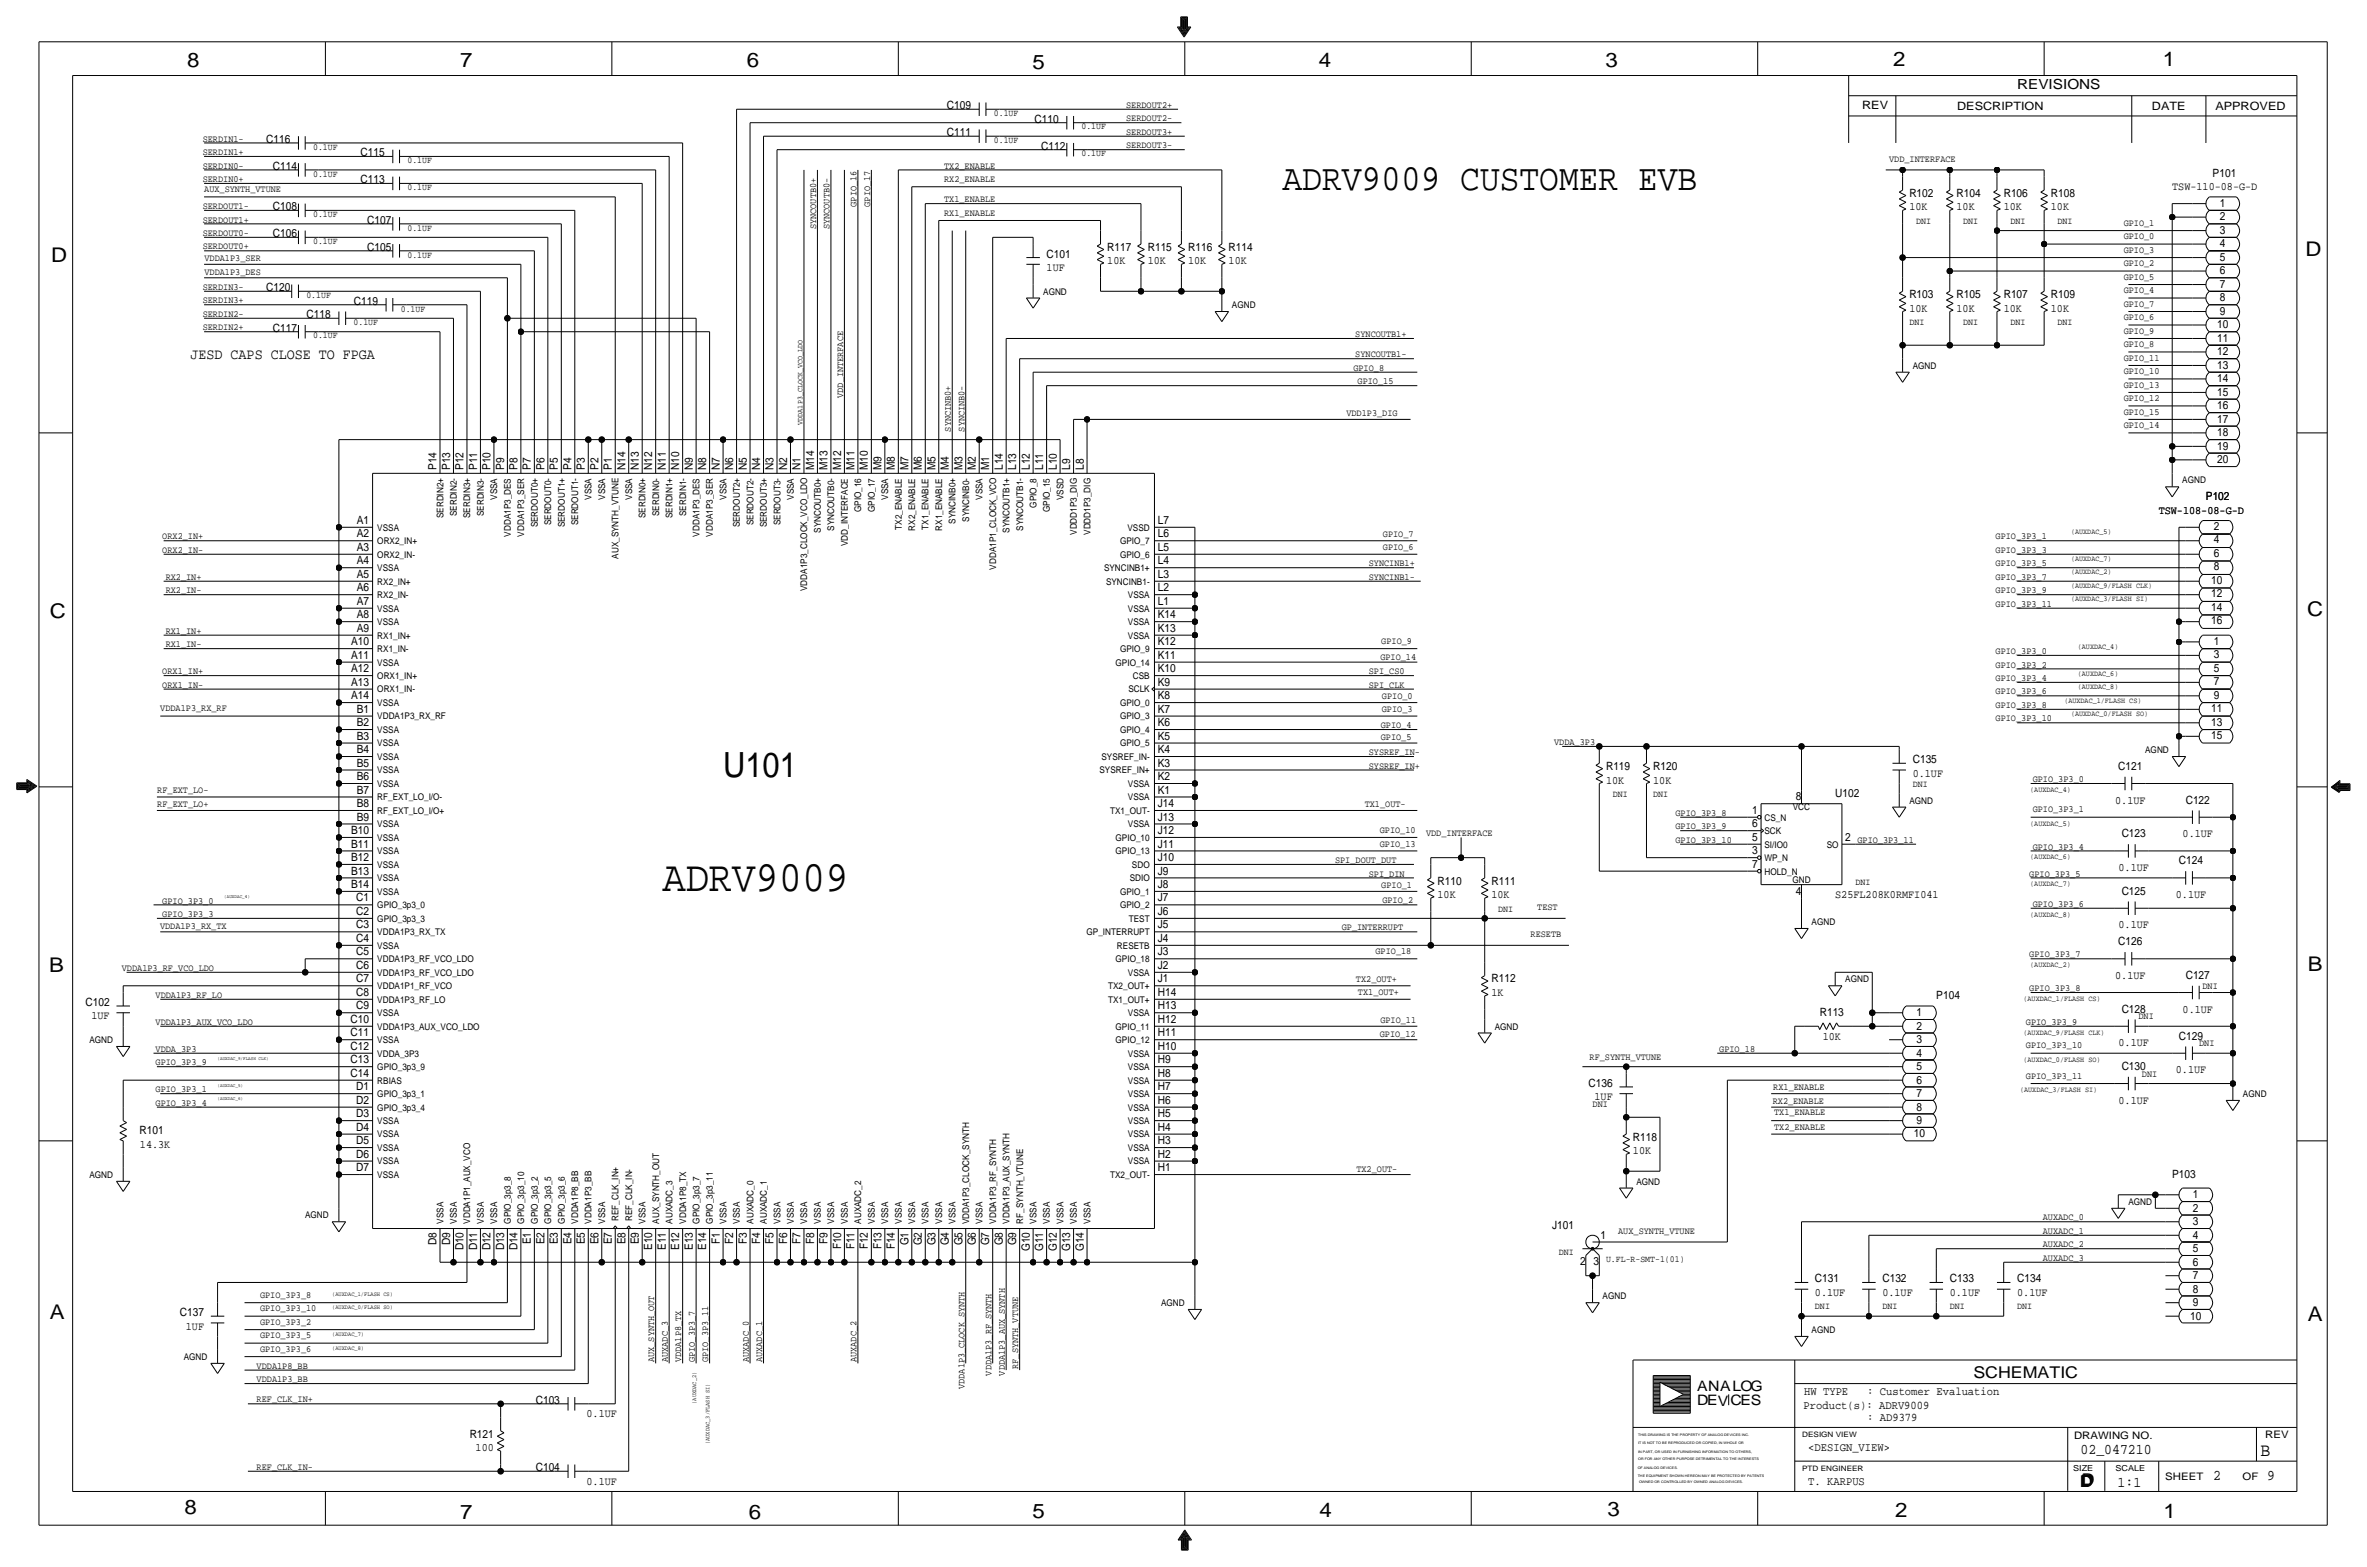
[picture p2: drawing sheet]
<svg xmlns="http://www.w3.org/2000/svg" width="892mm" height="590mm" viewBox="0 0 892 590" stroke-linecap="round" stroke-linejoin="round" font-family="sans-serif">
<defs><g id="words">
<text font-size="16.4" x="249.6" y="335.8">ADRV9009</text>
<text font-size="13.9" x="483.3" y="71.6">ADRV9009 CUSTOMER EVB</text>
<text font-size="13.1" x="272.5" y="292.6">U101</text>
<g font-size="7.6">
<text x="70.6" y="25.4">8</text>
<text x="173.4" y="25.4">7</text>
<text x="281.4" y="25.1">6</text>
<text x="389.1" y="26.2">5</text>
<text x="497" y="25.4">4</text>
<text x="605" y="25.1">3</text>
<text x="713.4" y="24.9">2</text>
<text x="815" y="24.9">1</text>
<text x="19.3" y="98.8">D</text>
<text x="868.9" y="96.5">D</text>
<text x="18.7" y="232.7">C</text>
<text x="869.4" y="232.2">C</text>
<text x="869.6" y="365.8">B</text>
<text x="18.5" y="366">B</text>
<text x="18.7" y="496.8">A</text>
<text x="869.6" y="497.6">A</text>
<text x="69.5" y="570.5">8</text>
<text x="173.4" y="572.3">7</text>
<text x="282.1" y="572.3">6</text>
<text x="389.1" y="571.8">5</text>
<text x="497.3" y="571.5">4</text>
<text x="605.7" y="571.2">3</text>
<text x="714.2" y="571.5">2</text>
<text x="815.3" y="572">1</text>
</g>
<text font-size="7" x="851.9" y="548.4">B</text>
<g font-size="6.1">
<text x="743.7" y="518.9">SCHEMATIC</text>
<text x="783.8" y="560.3">D</text>
<text x="784.3" y="559.8">D</text>
</g>
<g font-size="5.6">
<text x="71.8" y="135.1">JESD CAPS CLOSE TO FPGA</text>
<text x="784" y="547.9">02_047210</text>
<text x="834.1" y="557.5">2</text>
<text x="854.4" y="557.5">9</text>
<text x="798" y="560.1">1:1</text>
</g>
<g font-size="5.4">
<text x="639.5" y="524.2">ANALOG</text>
<text x="639.5" y="529.3">DEVCES</text>
</g>
<text font-size="5.2" x="760.2" y="33.5">REVISIONS</text>
<g font-size="4.4">
<text x="679.9" y="525.5">HW TYPE</text>
<text x="703.6" y="525.5">: Customer Evaluation</text>
<text x="679.7" y="530.9">Product(s): ADRV9009</text>
<text x="703.6" y="535.2">: AD9379</text>
<text x="681.4" y="546.6">&lt;DESIGN_VIEW&gt;</text>
<text x="681.4" y="559.3">T. KARPUS</text>
</g>
<g font-size="4.3">
<text x="356.8" y="41.1">C109</text>
<text x="701.8" y="41.1">REV</text>
<text x="737.6" y="41.4">DESCRIPTION</text>
<text x="811" y="41.4">DATE</text>
<text x="834.8" y="41.4">APPROVED</text>
<text x="389.8" y="46.2">C110</text>
<text x="100.3" y="53.8">C116</text>
<text x="356.8" y="51.3">C111</text>
<text x="135.8" y="58.9">C115</text>
<text x="392.4" y="56.4">C112</text>
<text x="102.8" y="64">C114</text>
<text x="135.8" y="69.1">C113</text>
<text x="818.6" y="71.6">TSW-110-08-G-D</text>
<text x="833.8" y="66.5">P101</text>
<text x="719.5" y="74.2">R102</text>
<text x="737.3" y="74.2">R104</text>
<text x="755.1" y="74.2">R106</text>
<text x="772.9" y="74.2">R108</text>
<text x="836.6" y="78">1</text>
<text x="102.8" y="79.2">C108</text>
<text x="719.5" y="79.2">10K</text>
<text x="737.3" y="79.2">10K</text>
<text x="755.1" y="79.2">10K</text>
<text x="772.9" y="79.2">10K</text>
<text x="836.6" y="83.1">2</text>
<text x="102.8" y="89.4">C106</text>
<text x="138.4" y="84.3">C107</text>
<text x="836.6" y="88.1">3</text>
<text x="138.4" y="94.5">C105</text>
<text x="417.3" y="94.5">R117</text>
<text x="432.5" y="94.5">R115</text>
<text x="447.8" y="94.5">R116</text>
<text x="463" y="94.5">R114</text>
<text x="836.6" y="93.2">4</text>
<text x="394.4" y="97">C101</text>
<text x="417.3" y="99.6">10K</text>
<text x="432.5" y="99.6">10K</text>
<text x="447.8" y="99.6">10K</text>
<text x="463" y="99.6">10K</text>
<text x="836.6" y="98.3">5</text>
<text x="394.4" y="102.1">1UF</text>
<text x="836.6" y="103.4">6</text>
<text x="100.3" y="109.7">C120</text>
<text x="719.5" y="112.3">R103</text>
<text x="737.3" y="112.3">R105</text>
<text x="755.1" y="112.3">R107</text>
<text x="772.9" y="112.3">R109</text>
<text x="836.6" y="113.5">8</text>
<text x="836.6" y="108.5">7</text>
<text x="115.5" y="119.9">C118</text>
<text x="133.3" y="114.8">C119</text>
<text x="719.5" y="117.3">10K</text>
<text x="737.3" y="117.3">10K</text>
<text x="755.1" y="117.3">10K</text>
<text x="772.9" y="117.3">10K</text>
<text x="836.6" y="118.6">9</text>
<text x="102.8" y="125">C117</text>
<text x="835.5" y="123.7">10</text>
<text x="835.5" y="128.8">11</text>
<text x="835.5" y="133.9">12</text>
<text x="835.5" y="138.9">13</text>
<text x="835.5" y="149.1">15</text>
<text x="835.5" y="144">14</text>
<text x="835.5" y="154.2">16</text>
<text x="835.5" y="159.3">17</text>
<text x="835.5" y="164.3">18</text>
<text x="835.5" y="169.4">19</text>
<text x="164.5" y="177" transform="rotate(-90 164.5 177)">P14</text>
<text x="169.6" y="177" transform="rotate(-90 169.6 177)">P13</text>
<text x="174.7" y="177" transform="rotate(-90 174.7 177)">P12</text>
<text x="179.8" y="177" transform="rotate(-90 179.8 177)">P11</text>
<text x="184.9" y="177" transform="rotate(-90 184.9 177)">P10</text>
<text x="189.9" y="177" transform="rotate(-90 189.9 177)">P9</text>
<text x="195" y="177" transform="rotate(-90 195 177)">P8</text>
<text x="200.1" y="177" transform="rotate(-90 200.1 177)">P7</text>
<text x="205.2" y="177" transform="rotate(-90 205.2 177)">P6</text>
<text x="210.3" y="177" transform="rotate(-90 210.3 177)">P5</text>
<text x="215.3" y="177" transform="rotate(-90 215.3 177)">P4</text>
<text x="220.4" y="177" transform="rotate(-90 220.4 177)">P3</text>
<text x="225.5" y="177" transform="rotate(-90 225.5 177)">P2</text>
<text x="230.6" y="177" transform="rotate(-90 230.6 177)">P1</text>
<text x="235.7" y="177" transform="rotate(-90 235.7 177)">N14</text>
<text x="240.7" y="177" transform="rotate(-90 240.7 177)">N13</text>
<text x="245.8" y="177" transform="rotate(-90 245.8 177)">N12</text>
<text x="250.9" y="177" transform="rotate(-90 250.9 177)">N11</text>
<text x="256" y="177" transform="rotate(-90 256 177)">N10</text>
<text x="261.1" y="177" transform="rotate(-90 261.1 177)">N9</text>
<text x="266.1" y="177" transform="rotate(-90 266.1 177)">N8</text>
<text x="271.2" y="177" transform="rotate(-90 271.2 177)">N7</text>
<text x="276.3" y="177" transform="rotate(-90 276.3 177)">N6</text>
<text x="281.4" y="177" transform="rotate(-90 281.4 177)">N5</text>
<text x="286.5" y="177" transform="rotate(-90 286.5 177)">N4</text>
<text x="291.5" y="177" transform="rotate(-90 291.5 177)">N3</text>
<text x="296.6" y="177" transform="rotate(-90 296.6 177)">N2</text>
<text x="301.7" y="177" transform="rotate(-90 301.7 177)">N1</text>
<text x="306.8" y="177" transform="rotate(-90 306.8 177)">M14</text>
<text x="311.9" y="177" transform="rotate(-90 311.9 177)">M13</text>
<text x="316.9" y="177" transform="rotate(-90 316.9 177)">M12</text>
<text x="322" y="177" transform="rotate(-90 322 177)">M11</text>
<text x="327.1" y="177" transform="rotate(-90 327.1 177)">M10</text>
<text x="332.2" y="177" transform="rotate(-90 332.2 177)">M9</text>
<text x="337.3" y="177" transform="rotate(-90 337.3 177)">M8</text>
<text x="342.3" y="177" transform="rotate(-90 342.3 177)">M7</text>
<text x="347.4" y="177" transform="rotate(-90 347.4 177)">M6</text>
<text x="352.5" y="177" transform="rotate(-90 352.5 177)">M5</text>
<text x="357.6" y="177" transform="rotate(-90 357.6 177)">M4</text>
<text x="362.7" y="177" transform="rotate(-90 362.7 177)">M3</text>
<text x="367.7" y="177" transform="rotate(-90 367.7 177)">M2</text>
<text x="372.8" y="177" transform="rotate(-90 372.8 177)">M1</text>
<text x="377.9" y="177" transform="rotate(-90 377.9 177)">L14</text>
<text x="383" y="177" transform="rotate(-90 383 177)">L13</text>
<text x="388.1" y="177" transform="rotate(-90 388.1 177)">L12</text>
<text x="393.1" y="177" transform="rotate(-90 393.1 177)">L11</text>
<text x="398.2" y="177" transform="rotate(-90 398.2 177)">L10</text>
<text x="403.3" y="177" transform="rotate(-90 403.3 177)">L9</text>
<text x="408.4" y="177" transform="rotate(-90 408.4 177)">L8</text>
<text x="835.5" y="174.5">20</text>
<text x="831.3" y="188.5">P102</text>
<text x="134.5" y="197.4">A1</text>
<text x="436.3" y="197.4">L7</text>
<text x="813.5" y="193.5">TSW-108-08-G-D</text>
<text x="134.5" y="202.4">A2</text>
<text x="436.3" y="202.4">L6</text>
<text x="834.3" y="199.6">2</text>
<text x="134.5" y="207.5">A3</text>
<text x="436.3" y="207.5">L5</text>
<text x="834.3" y="209.8">6</text>
<text x="834.3" y="204.7">4</text>
<text x="134.5" y="212.6">A4</text>
<text x="436.3" y="212.6">L4</text>
<text x="834.3" y="214.9">8</text>
<text x="134.5" y="217.7">A5</text>
<text x="436.3" y="217.7">L3</text>
<text x="833.2" y="220">10</text>
<text x="134.5" y="222.8">A6</text>
<text x="134.5" y="227.8">A7</text>
<text x="436.3" y="222.8">L2</text>
<text x="436.3" y="227.8">L1</text>
<text x="833.2" y="225">12</text>
<text x="134.5" y="232.9">A8</text>
<text x="436.3" y="232.9">K14</text>
<text x="833.2" y="230.1">14</text>
<text x="134.5" y="238">A9</text>
<text x="436.3" y="238">K13</text>
<text x="833.2" y="235.2">16</text>
<text x="132.3" y="243.1">A10</text>
<text x="436.3" y="243.1">K12</text>
<text x="834.3" y="242.8">1</text>
<text x="132.3" y="248.2">A11</text>
<text x="436.3" y="248.2">K11</text>
<text x="834.3" y="247.9">3</text>
<text x="132.3" y="253.2">A12</text>
<text x="436.3" y="253.2">K10</text>
<text x="834.3" y="253">5</text>
<text x="132.3" y="263.4">A14</text>
<text x="132.3" y="258.3">A13</text>
<text x="436.3" y="258.3">K9</text>
<text x="436.3" y="263.4">K8</text>
<text x="834.3" y="263.1">9</text>
<text x="834.3" y="258.1">7</text>
<text x="134.5" y="268.5">B1</text>
<text x="436.3" y="268.5">K7</text>
<text x="833.2" y="268.2">11</text>
<text x="134.5" y="273.6">B2</text>
<text x="436.3" y="273.6">K6</text>
<text x="833.2" y="273.3">13</text>
<text x="134.5" y="278.6">B3</text>
<text x="436.3" y="278.6">K5</text>
<text x="833.2" y="278.4">15</text>
<text x="134.5" y="283.7">B4</text>
<text x="436.3" y="283.7">K4</text>
<text x="720.8" y="287.5">C135</text>
<text x="134.5" y="293.9">B6</text>
<text x="134.5" y="288.8">B5</text>
<text x="436.3" y="293.9">K2</text>
<text x="436.3" y="288.8">K3</text>
<text x="605.2" y="290.1">R119</text>
<text x="623" y="290.1">R120</text>
<text x="720.8" y="292.6">0.1UF</text>
<text x="798.3" y="290.1">C121</text>
<text x="134.5" y="299">B7</text>
<text x="436.3" y="299">K1</text>
<text x="605.2" y="295.1">10K</text>
<text x="623" y="295.1">10K</text>
<text x="134.5" y="304">B8</text>
<text x="436.3" y="304">J14</text>
<text x="676.8" y="301.5">8</text>
<text x="691.6" y="300.2">U102</text>
<text x="797.1" y="302.8">0.1UF</text>
<text x="823.7" y="302.8">C122</text>
<text x="134.5" y="309.1">B9</text>
<text x="436.3" y="309.1">J13</text>
<text x="660.3" y="311.7">6</text>
<text x="660.3" y="306.6">1</text>
<text x="132.3" y="314.2">B10</text>
<text x="436.3" y="314.2">J12</text>
<text x="660.3" y="316.7">5</text>
<text x="695.4" y="316.7">2</text>
<text x="799.5" y="315.5">C123</text>
<text x="822.5" y="315.5">0.1UF</text>
<text x="132.3" y="319.3">B11</text>
<text x="436.3" y="319.3">J11</text>
<text x="660.3" y="321.8">3</text>
<text x="132.3" y="329.4">B13</text>
<text x="132.3" y="324.4">B12</text>
<text x="436.3" y="324.4">J10</text>
<text x="436.3" y="329.4">J9</text>
<text x="660.3" y="326.9">7</text>
<text x="798.4" y="328.2">0.1UF</text>
<text x="821.1" y="325.6">C124</text>
<text x="132.3" y="334.5">B14</text>
<text x="436.3" y="334.5">J8</text>
<text x="541.7" y="333.2">R110</text>
<text x="562.1" y="333.2">R111</text>
<text x="134.3" y="339.6">C1</text>
<text x="436.3" y="339.6">J7</text>
<text x="541.7" y="338.3">10K</text>
<text x="562.1" y="338.3">10K</text>
<text x="676.8" y="337.1">4</text>
<text x="691.6" y="338.3">S25FL208K0RMFI041</text>
<text x="799.5" y="337.1">C125</text>
<text x="820" y="338.3">0.1UF</text>
<text x="134.3" y="344.7">C2</text>
<text x="436.3" y="344.7">J6</text>
<text x="134.3" y="349.8">C3</text>
<text x="436.3" y="349.8">J5</text>
<text x="798.4" y="349.8">0.1UF</text>
<text x="134.3" y="354.8">C4</text>
<text x="134.3" y="359.9">C5</text>
<text x="436.3" y="354.8">J4</text>
<text x="436.3" y="359.9">J3</text>
<text x="798.3" y="356.1">C126</text>
<text x="134.3" y="365">C6</text>
<text x="436.3" y="365">J2</text>
<text x="134.3" y="370.1">C7</text>
<text x="436.3" y="370.1">J1</text>
<text x="562.1" y="370.1">R112</text>
<text x="797.1" y="368.8">0.1UF</text>
<text x="823.7" y="368.8">C127</text>
<text x="134.3" y="375.2">C8</text>
<text x="436.3" y="375.2">H14</text>
<text x="562.1" y="375.2">1K</text>
<text x="729.7" y="376.4">P104</text>
<text x="32.2" y="379">C102</text>
<text x="134.3" y="380.2">C9</text>
<text x="436.3" y="380.2">H13</text>
<text x="685.8" y="382.8">R113</text>
<text x="722.3" y="382.8">1</text>
<text x="799.5" y="381.5">C128</text>
<text x="822.5" y="381.5">0.1UF</text>
<text x="34.5" y="384">1UF</text>
<text x="132.1" y="385.3">C10</text>
<text x="436.3" y="385.3">H12</text>
<text x="722.3" y="387.9">2</text>
<text x="132.1" y="390.4">C11</text>
<text x="132.1" y="395.5">C12</text>
<text x="436.3" y="395.5">H10</text>
<text x="436.3" y="390.4">H11</text>
<text x="686.9" y="391.7">10K</text>
<text x="722.3" y="392.9">3</text>
<text x="798.4" y="394.2">0.1UF</text>
<text x="821.1" y="391.7">C129</text>
<text x="132.1" y="400.6">C13</text>
<text x="436.3" y="400.6">H9</text>
<text x="722.3" y="398">4</text>
<text x="132.1" y="405.6">C14</text>
<text x="436.3" y="405.6">H8</text>
<text x="722.3" y="403.1">5</text>
<text x="799.5" y="403.1">C130</text>
<text x="820" y="404.4">0.1UF</text>
<text x="134.3" y="410.7">D1</text>
<text x="436.3" y="410.7">H7</text>
<text x="598.6" y="409.4">C136</text>
<text x="722.3" y="413.3">7</text>
<text x="722.3" y="408.2">6</text>
<text x="134.3" y="415.8">D2</text>
<text x="436.3" y="415.8">H6</text>
<text x="600.9" y="414.5">1UF</text>
<text x="722.3" y="418.3">8</text>
<text x="798.4" y="415.8">0.1UF</text>
<text x="134.3" y="426">D4</text>
<text x="134.3" y="420.9">D3</text>
<text x="436.3" y="420.9">H5</text>
<text x="436.3" y="426">H4</text>
<text x="722.3" y="423.4">9</text>
<text x="52.5" y="427.2">R101</text>
<text x="134.3" y="431">D5</text>
<text x="436.3" y="431">H3</text>
<text x="615.4" y="429.8">R118</text>
<text x="721.2" y="428.5">10</text>
<text x="52.7" y="432.3">14.3K</text>
<text x="134.3" y="436.1">D6</text>
<text x="436.3" y="436.1">H2</text>
<text x="615.4" y="434.8">10K</text>
<text x="134.3" y="441.2">D7</text>
<text x="436.3" y="441.2">H1</text>
<text x="818.6" y="443.7">P103</text>
<text x="826.4" y="451.4">1</text>
<text x="826.4" y="461.5">3</text>
<text x="826.4" y="456.4">2</text>
<text x="584.9" y="462.8">J101</text>
<text x="603.2" y="466.9">1</text>
<text x="826.4" y="466.6">4</text>
<text x="164.5" y="468.9" transform="rotate(-90 164.5 468.9)">D8</text>
<text x="169.6" y="468.9" transform="rotate(-90 169.6 468.9)">D9</text>
<text x="174.7" y="471.1" transform="rotate(-90 174.7 471.1)">D10</text>
<text x="179.8" y="471.1" transform="rotate(-90 179.8 471.1)">D11</text>
<text x="184.9" y="471.1" transform="rotate(-90 184.9 471.1)">D12</text>
<text x="189.9" y="471.1" transform="rotate(-90 189.9 471.1)">D13</text>
<text x="195" y="471.1" transform="rotate(-90 195 471.1)">D14</text>
<text x="200.1" y="468.7" transform="rotate(-90 200.1 468.7)">E1</text>
<text x="205.2" y="468.7" transform="rotate(-90 205.2 468.7)">E2</text>
<text x="210.3" y="468.7" transform="rotate(-90 210.3 468.7)">E3</text>
<text x="215.3" y="468.7" transform="rotate(-90 215.3 468.7)">E4</text>
<text x="220.4" y="468.7" transform="rotate(-90 220.4 468.7)">E5</text>
<text x="225.5" y="468.7" transform="rotate(-90 225.5 468.7)">E6</text>
<text x="230.6" y="468.7" transform="rotate(-90 230.6 468.7)">E7</text>
<text x="235.7" y="468.7" transform="rotate(-90 235.7 468.7)">E8</text>
<text x="240.7" y="468.7" transform="rotate(-90 240.7 468.7)">E9</text>
<text x="245.8" y="470.9" transform="rotate(-90 245.8 470.9)">E10</text>
<text x="250.9" y="470.9" transform="rotate(-90 250.9 470.9)">E11</text>
<text x="256" y="470.9" transform="rotate(-90 256 470.9)">E12</text>
<text x="261.1" y="470.9" transform="rotate(-90 261.1 470.9)">E13</text>
<text x="266.1" y="470.9" transform="rotate(-90 266.1 470.9)">E14</text>
<text x="271.2" y="468.5" transform="rotate(-90 271.2 468.5)">F1</text>
<text x="276.3" y="468.5" transform="rotate(-90 276.3 468.5)">F2</text>
<text x="281.4" y="468.5" transform="rotate(-90 281.4 468.5)">F3</text>
<text x="286.5" y="468.5" transform="rotate(-90 286.5 468.5)">F4</text>
<text x="291.5" y="468.5" transform="rotate(-90 291.5 468.5)">F5</text>
<text x="296.6" y="468.5" transform="rotate(-90 296.6 468.5)">F6</text>
<text x="301.7" y="468.5" transform="rotate(-90 301.7 468.5)">F7</text>
<text x="306.8" y="468.5" transform="rotate(-90 306.8 468.5)">F8</text>
<text x="311.9" y="468.5" transform="rotate(-90 311.9 468.5)">F9</text>
<text x="316.9" y="470.6" transform="rotate(-90 316.9 470.6)">F10</text>
<text x="322" y="470.6" transform="rotate(-90 322 470.6)">F11</text>
<text x="327.1" y="470.6" transform="rotate(-90 327.1 470.6)">F12</text>
<text x="332.2" y="470.6" transform="rotate(-90 332.2 470.6)">F13</text>
<text x="337.3" y="470.6" transform="rotate(-90 337.3 470.6)">F14</text>
<text x="342.3" y="469.2" transform="rotate(-90 342.3 469.2)">G1</text>
<text x="347.4" y="469.2" transform="rotate(-90 347.4 469.2)">G2</text>
<text x="352.5" y="469.2" transform="rotate(-90 352.5 469.2)">G3</text>
<text x="357.6" y="469.2" transform="rotate(-90 357.6 469.2)">G4</text>
<text x="362.7" y="469.2" transform="rotate(-90 362.7 469.2)">G5</text>
<text x="367.7" y="469.2" transform="rotate(-90 367.7 469.2)">G6</text>
<text x="372.8" y="469.2" transform="rotate(-90 372.8 469.2)">G7</text>
<text x="377.9" y="469.2" transform="rotate(-90 377.9 469.2)">G8</text>
<text x="383" y="469.2" transform="rotate(-90 383 469.2)">G9</text>
<text x="388.1" y="471.3" transform="rotate(-90 388.1 471.3)">G10</text>
<text x="393.1" y="471.3" transform="rotate(-90 393.1 471.3)">G11</text>
<text x="398.2" y="471.3" transform="rotate(-90 398.2 471.3)">G12</text>
<text x="403.3" y="471.3" transform="rotate(-90 403.3 471.3)">G13</text>
<text x="408.4" y="471.3" transform="rotate(-90 408.4 471.3)">G14</text>
<text x="826.4" y="471.7">5</text>
<text x="595.5" y="476.5">2</text>
<text x="600.6" y="476.5">3</text>
<text x="826.4" y="476.8">6</text>
<text x="684" y="483.1">C131</text>
<text x="709.4" y="483.1">C132</text>
<text x="734.8" y="483.1">C133</text>
<text x="760.2" y="483.1">C134</text>
<text x="826.4" y="481.8">7</text>
<text x="684" y="488.2">0.1UF</text>
<text x="709.4" y="488.2">0.1UF</text>
<text x="734.8" y="488.2">0.1UF</text>
<text x="760.2" y="488.2">0.1UF</text>
<text x="826.4" y="492">9</text>
<text x="826.4" y="486.9">8</text>
<text x="67.8" y="495.8">C137</text>
<text x="825.4" y="497.1">10</text>
<text x="70" y="500.9">1UF</text>
<text x="201.9" y="528.8">C103</text>
<text x="221" y="533.9">0.1UF</text>
<text x="177" y="541.5">R121</text>
<text x="179.3" y="546.6">100</text>
<text x="201.9" y="554.2">C104</text>
<text x="221" y="559.3">0.1UF</text>
</g>
<g font-size="3.9">
<text x="781.6" y="542.1">DRAWING NO.</text>
<text x="853.6" y="541.8">REV</text>
<text x="816" y="557.4">SHEET</text>
<text x="845.1" y="557.5">OF</text>
</g>
<g font-size="3.6">
<text x="424.4" y="40.6">SERDOUT2+</text>
<text x="424.4" y="45.7">SERDOUT2-</text>
<text x="76.4" y="53.3">SERDIN1-</text>
<text x="424.4" y="50.8">SERDOUT3+</text>
<text x="76.4" y="58.4">SERDIN1+</text>
<text x="424.4" y="55.9">SERDOUT3-</text>
<text x="76.4" y="63.5">SERDIN0-</text>
<text x="355.8" y="63.5">TX2_ENABLE</text>
<text x="711.9" y="60.9">VDD_INTERFACE</text>
<text x="76.4" y="68.6">SERDIN0+</text>
<text x="355.8" y="68.6">RX2_ENABLE</text>
<text x="77" y="72.4">AUX_SYNTH_VTUNE</text>
<text x="322.8" y="77.9" transform="rotate(-90 322.8 77.9)">GPIO_16</text>
<text x="327.9" y="77.9" transform="rotate(-90 327.9 77.9)">GPIO_17</text>
<text x="355.8" y="76.2">TX1_ENABLE</text>
<text x="76.4" y="78.7">SERDOUT1-</text>
<text x="76.4" y="83.8">SERDOUT1+</text>
<text x="355.8" y="81.3">RX1_ENABLE</text>
<text x="76.4" y="88.9">SERDOUT0-</text>
<text x="307.5" y="86.4" transform="rotate(-90 307.5 86.4)">SYNCOUTB0+</text>
<text x="312.6" y="86.4" transform="rotate(-90 312.6 86.4)">SYNCOUTB0-</text>
<text x="800.3" y="85.1">GPIO_1</text>
<text x="76.4" y="94">SERDOUT0+</text>
<text x="800.3" y="90.2">GPIO_0</text>
<text x="800.3" y="95.3">GPIO_3</text>
<text x="77.1" y="98.5">VDDA1P3_SER</text>
<text x="800.3" y="100.3">GPIO_2</text>
<text x="77.1" y="103.5">VDDA1P3_DES</text>
<text x="800.3" y="105.4">GPIO_5</text>
<text x="76.4" y="109.2">SERDIN3-</text>
<text x="800.3" y="110.5">GPIO_4</text>
<text x="76.4" y="119.4">SERDIN2-</text>
<text x="76.4" y="114.3">SERDIN3+</text>
<text x="800.3" y="115.6">GPIO_7</text>
<text x="76.4" y="124.5">SERDIN2+</text>
<text x="800.3" y="120.6">GPIO_6</text>
<text x="800.3" y="125.7">GPIO_9</text>
<text x="510.7" y="127">SYNCOUTB1+</text>
<text x="800.3" y="130.8">GPIO_8</text>
<text x="510.7" y="134.6">SYNCOUTB1-</text>
<text x="800.3" y="135.9">GPIO_11</text>
<text x="510" y="139.7">GPIO_8</text>
<text x="800.3" y="141">GPIO_10</text>
<text x="317.7" y="149.9" transform="rotate(-90 317.7 149.9)">VDD_INTERFACE</text>
<text x="511.6" y="144.8">GPIO_15</text>
<text x="800.3" y="146">GPIO_13</text>
<text x="800.3" y="151.1">GPIO_12</text>
<text x="507.4" y="156.7">VDD1P3_DIG</text>
<text x="800.3" y="156.2">GPIO_15</text>
<text x="800.3" y="161.3">GPIO_14</text>
<text x="358.3" y="162.6" transform="rotate(-90 358.3 162.6)">SYNCINB0+</text>
<text x="363.4" y="162.6" transform="rotate(-90 363.4 162.6)">SYNCINB0-</text>
<text x="61.2" y="203.2">ORX2_IN+</text>
<text x="521.2" y="202.3">GPIO_7</text>
<text x="752" y="203.2">GPIO_3P3_1</text>
<text x="61.2" y="208.3">ORX2_IN-</text>
<text x="521.2" y="207">GPIO_6</text>
<text x="752" y="208.3">GPIO_3P3_3</text>
<text x="515.8" y="213.4">SYNCINB1+</text>
<text x="752" y="213.4">GPIO_3P3_5</text>
<text x="62.4" y="218.4">RX2_IN+</text>
<text x="515.8" y="218.4">SYNCINB1-</text>
<text x="752" y="218.4">GPIO_3P3_7</text>
<text x="62.4" y="223.5">RX2_IN-</text>
<text x="752" y="223.5">GPIO_3P3_9</text>
<text x="752" y="228.6">GPIO_3P3_11</text>
<text x="62.4" y="238.8">RX1_IN+</text>
<text x="62.4" y="243.8">RX1_IN-</text>
<text x="520.5" y="242.6">GPIO_9</text>
<text x="520.2" y="248.5">GPIO_14</text>
<text x="752" y="251.5">GPIO_3P3_2</text>
<text x="752" y="246.4">GPIO_3P3_0</text>
<text x="61.2" y="254">ORX1_IN+</text>
<text x="515.8" y="254">SPI_CS0</text>
<text x="752" y="256.5">GPIO_3P3_4</text>
<text x="61.2" y="259.1">ORX1_IN-</text>
<text x="515.8" y="259.1">SPI_CLK</text>
<text x="520.8" y="263.5">GPIO_0</text>
<text x="752" y="261.6">GPIO_3P3_6</text>
<text x="60.4" y="268">VDDA1P3_RX_RF</text>
<text x="520.7" y="268.4">GPIO_3</text>
<text x="752" y="266.7">GPIO_3P3_8</text>
<text x="520.3" y="274.1">GPIO_4</text>
<text x="752" y="271.8">GPIO_3P3_10</text>
<text x="520.3" y="278.7">GPIO_5</text>
<text x="585.7" y="280.7">VDDA_3P3</text>
<text x="515.8" y="284.5">SYSREF_IN-</text>
<text x="515.8" y="289.6">SYSREF_IN+</text>
<text x="59.3" y="298.8">RF_EXT_LO-</text>
<text x="766" y="294.6">GPIO_3P3_0</text>
<text x="59.3" y="303.9">RF_EXT_LO+</text>
<text x="514.3" y="304.1">TX1_OUT-</text>
<text x="631.4" y="307.3">GPIO_3P3_8</text>
<text x="766" y="306.1">GPIO_3P3_1</text>
<text x="520" y="313.7">GPIO_10</text>
<text x="537.4" y="315">VDD_INTERFACE</text>
<text x="631.4" y="312.4">GPIO_3P3_9</text>
<text x="631.4" y="317.5">GPIO_3P3_10</text>
<text x="700" y="317.5">GPIO_3P3_11</text>
<text x="520" y="319.2">GPIO_13</text>
<text x="766" y="320">GPIO_3P3_4</text>
<text x="503.1" y="325.1">SPI_DOUT_DUT</text>
<text x="515.8" y="330.2">SPI_DIN</text>
<text x="520.5" y="334.6">GPIO_1</text>
<text x="764.7" y="330.2">GPIO_3P3_5</text>
<text x="61.2" y="340.4">GPIO_3P3_0</text>
<text x="521" y="340.2">GPIO_2</text>
<text x="766" y="341.6">GPIO_3P3_6</text>
<text x="61.2" y="345.4">GPIO_3P3_3</text>
<text x="579.3" y="342.9">TEST</text>
<text x="60.3" y="350.1">VDDA1P3_RX_TX</text>
<text x="505.7" y="350.5">GP_INTERRUPT</text>
<text x="576.8" y="353.1">RESETB</text>
<text x="518.4" y="359.4">GPIO_18</text>
<text x="45.9" y="365.8">VDDA1P3_RF_VCO_LDO</text>
<text x="764.7" y="360.7">GPIO_3P3_7</text>
<text x="511" y="369.9">TX2_OUT+</text>
<text x="58.6" y="375.9">VDDA1P3_RF_LO</text>
<text x="511.8" y="375">TX1_OUT+</text>
<text x="764.7" y="373.4">GPIO_3P3_8</text>
<text x="830" y="372.6">DNI</text>
<text x="58.6" y="386.1">VDDA1P3_AUX_VCO_LDO</text>
<text x="520.2" y="385.5">GPIO_11</text>
<text x="763.5" y="386.1">GPIO_3P3_9</text>
<text x="805.9" y="384">DNI</text>
<text x="520" y="390.8">GPIO_12</text>
<text x="763.5" y="395">GPIO_3P3_10</text>
<text x="828.8" y="394.2">DNI</text>
<text x="58.6" y="396.2">VDDA_3P3</text>
<text x="58.6" y="401.3">GPIO_3P3_9</text>
<text x="599" y="399.1">RF_SYNTH_VTUNE</text>
<text x="647.9" y="396.2">GPIO_18</text>
<text x="763.5" y="406.4">GPIO_3P3_11</text>
<text x="807.2" y="405.6">DNI</text>
<text x="58.6" y="411.5">GPIO_3P3_1</text>
<text x="668.3" y="410.7">RX1_ENABLE</text>
<text x="58.6" y="416.6">GPIO_3P3_4</text>
<text x="600.2" y="417.1">DNI</text>
<text x="668.1" y="415.8">RX2_ENABLE</text>
<text x="668.6" y="425.8">TX2_ENABLE</text>
<text x="668.6" y="420.1">TX1_ENABLE</text>
<text x="511.1" y="441.7">TX2_OUT-</text>
<text x="769.8" y="459.7">AUXADC_0</text>
<text x="609.8" y="464.8">AUX_SYNTH_VTUNE</text>
<text x="769.8" y="464.8">AUXADC_1</text>
<text x="769.8" y="469.9">AUXADC_2</text>
<text x="769.8" y="475">AUXADC_3</text>
<text x="98" y="489">GPIO_3P3_8</text>
<text x="98" y="494">GPIO_3P3_10</text>
<text x="98" y="499.1">GPIO_3P3_2</text>
<text x="98" y="509.3">GPIO_3P3_6</text>
<text x="98" y="504.2">GPIO_3P3_5</text>
<text x="96.7" y="515.6">VDDA1P8_BB</text>
<text x="246.6" y="513.1" transform="rotate(-90 246.6 513.1)">AUX_SYNTH_OUT</text>
<text x="251.7" y="513.1" transform="rotate(-90 251.7 513.1)">AUXADC_3</text>
<text x="256.7" y="513.1" transform="rotate(-90 256.7 513.1)">VDDA1P8_TX</text>
<text x="261.8" y="513.1" transform="rotate(-90 261.8 513.1)">GPIO_3P3_7</text>
<text x="266.9" y="513.1" transform="rotate(-90 266.9 513.1)">GPIO_3P3_11</text>
<text x="282.1" y="513.1" transform="rotate(-90 282.1 513.1)">AUXADC_0</text>
<text x="287.2" y="513.1" transform="rotate(-90 287.2 513.1)">AUXADC_1</text>
<text x="322.8" y="513.1" transform="rotate(-90 322.8 513.1)">AUXADC_2</text>
<text x="383.7" y="515.6" transform="rotate(-90 383.7 515.6)">RF_SYNTH_VTUNE</text>
<text x="96.7" y="520.7">VDDA1P3_BB</text>
<text x="373.6" y="518.2" transform="rotate(-90 373.6 518.2)">VDDA1P3_RF_SYNTH</text>
<text x="378.7" y="518.2" transform="rotate(-90 378.7 518.2)">VDDA1P3_AUX_SYNTH</text>
<text x="363.4" y="523.2" transform="rotate(-90 363.4 523.2)">VDDA1P3_CLOCK_SYNTH</text>
<text x="96.7" y="528.3">REF_CLK_IN+</text>
<text x="96.7" y="553.7">REF_CLK_IN-</text>
</g>
<g font-size="3.5">
<text x="374.5" y="43.7">0.1UF</text>
<text x="374.5" y="53.8">0.1UF</text>
<text x="407.6" y="48.8">0.1UF</text>
<text x="118" y="56.4">0.1UF</text>
<text x="407.6" y="58.9">0.1UF</text>
<text x="153.6" y="61.5">0.1UF</text>
<text x="118" y="66.5">0.1UF</text>
<text x="153.6" y="71.6">0.1UF</text>
<text x="118" y="81.8">0.1UF</text>
<text x="153.6" y="86.9">0.1UF</text>
<text x="722.1" y="84.3">DNI</text>
<text x="739.9" y="84.3">DNI</text>
<text x="757.6" y="84.3">DNI</text>
<text x="775.4" y="84.3">DNI</text>
<text x="118" y="91.9">0.1UF</text>
<text x="153.6" y="97">0.1UF</text>
<text x="115.5" y="112.3">0.1UF</text>
<text x="393.1" y="111">AGND</text>
<text x="151" y="117.3">0.1UF</text>
<text x="464.3" y="116.1">AGND</text>
<text x="133.2" y="122.4">0.1UF</text>
<text x="719.5" y="122.4">DNI</text>
<text x="739.9" y="122.4">DNI</text>
<text x="757.6" y="122.4">DNI</text>
<text x="775.4" y="122.4">DNI</text>
<text x="118" y="127.5">0.1UF</text>
<text x="720.8" y="138.9">AGND</text>
<text x="822.4" y="182.1">AGND</text>
<text x="187.4" y="188.3" transform="rotate(-90 187.4 188.3)">VSSA</text>
<text x="223" y="188.3" transform="rotate(-90 223 188.3)">VSSA</text>
<text x="228" y="188.3" transform="rotate(-90 228 188.3)">VSSA</text>
<text x="238.2" y="188.3" transform="rotate(-90 238.2 188.3)">VSSA</text>
<text x="273.8" y="188.3" transform="rotate(-90 273.8 188.3)">VSSA</text>
<text x="299.2" y="188.3" transform="rotate(-90 299.2 188.3)">VSSA</text>
<text x="334.7" y="188.3" transform="rotate(-90 334.7 188.3)">VSSA</text>
<text x="370.3" y="188.3" transform="rotate(-90 370.3 188.3)">VSSA</text>
<text x="390.6" y="191.2" transform="rotate(-90 390.6 191.2)">GPIO_8</text>
<text x="400.8" y="188.5" transform="rotate(-90 400.8 188.5)">VSSD</text>
<text x="167.1" y="195.3" transform="rotate(-90 167.1 195.3)">SERDIN2+</text>
<text x="172.2" y="194.5" transform="rotate(-90 172.2 194.5)">SERDIN2-</text>
<text x="177.2" y="195.3" transform="rotate(-90 177.2 195.3)">SERDIN3+</text>
<text x="182.3" y="194.5" transform="rotate(-90 182.3 194.5)">SERDIN3-</text>
<text x="207.7" y="197.9" transform="rotate(-90 207.7 197.9)">SERDOUT0-</text>
<text x="217.9" y="197.9" transform="rotate(-90 217.9 197.9)">SERDOUT1-</text>
<text x="243.3" y="195.3" transform="rotate(-90 243.3 195.3)">SERDIN0+</text>
<text x="248.4" y="194.5" transform="rotate(-90 248.4 194.5)">SERDIN0-</text>
<text x="253.4" y="195.3" transform="rotate(-90 253.4 195.3)">SERDIN1+</text>
<text x="258.5" y="194.5" transform="rotate(-90 258.5 194.5)">SERDIN1-</text>
<text x="283.9" y="197.9" transform="rotate(-90 283.9 197.9)">SERDOUT2-</text>
<text x="294.1" y="197.9" transform="rotate(-90 294.1 197.9)">SERDOUT3-</text>
<text x="324.6" y="192.9" transform="rotate(-90 324.6 192.9)">GPIO_16</text>
<text x="329.6" y="192.9" transform="rotate(-90 329.6 192.9)">GPIO_17</text>
<text x="360.1" y="197.3" transform="rotate(-90 360.1 197.3)">SYNCINB0+</text>
<text x="365.2" y="196.5" transform="rotate(-90 365.2 196.5)">SYNCINB0-</text>
<text x="395.7" y="192.9" transform="rotate(-90 395.7 192.9)">GPIO_15</text>
<text x="142.2" y="199.9">VSSA</text>
<text x="192.5" y="202.2" transform="rotate(-90 192.5 202.2)">VDDA1P3_DES</text>
<text x="197.6" y="202.2" transform="rotate(-90 197.6 202.2)">VDDA1P3_SER</text>
<text x="202.6" y="198.7" transform="rotate(-90 202.6 198.7)">SERDOUT0+</text>
<text x="212.8" y="198.7" transform="rotate(-90 212.8 198.7)">SERDOUT1+</text>
<text x="263.6" y="202.2" transform="rotate(-90 263.6 202.2)">VDDA1P3_DES</text>
<text x="268.7" y="202.2" transform="rotate(-90 268.7 202.2)">VDDA1P3_SER</text>
<text x="278.8" y="198.7" transform="rotate(-90 278.8 198.7)">SERDOUT2+</text>
<text x="289" y="198.7" transform="rotate(-90 289 198.7)">SERDOUT3+</text>
<text x="309.3" y="200.7" transform="rotate(-90 309.3 200.7)">SYNCOUTB0+</text>
<text x="314.4" y="200" transform="rotate(-90 314.4 200)">SYNCOUTB0-</text>
<text x="339.8" y="199.6" transform="rotate(-90 339.8 199.6)">TX2_ENABLE</text>
<text x="344.9" y="200" transform="rotate(-90 344.9 200)">RX2_ENABLE</text>
<text x="350" y="199.6" transform="rotate(-90 350 199.6)">TX1_ENABLE</text>
<text x="355" y="200" transform="rotate(-90 355 200)">RX1_ENABLE</text>
<text x="380.4" y="200.7" transform="rotate(-90 380.4 200.7)">SYNCOUTB1+</text>
<text x="385.5" y="200" transform="rotate(-90 385.5 200)">SYNCOUTB1-</text>
<text x="405.8" y="201.5" transform="rotate(-90 405.8 201.5)">VDDD1P3_DIG</text>
<text x="410.9" y="201.5" transform="rotate(-90 410.9 201.5)">VDDD1P3_DIG</text>
<text x="424.9" y="199.9">VSSD</text>
<text x="142.2" y="205">ORX2_IN+</text>
<text x="319.5" y="205.8" transform="rotate(-90 319.5 205.8)">VDD_INTERFACE</text>
<text x="422.1" y="205">GPIO_7</text>
<text x="142.2" y="210.1">ORX2_IN-</text>
<text x="142.2" y="215.1">VSSA</text>
<text x="233.1" y="210.5" transform="rotate(-90 233.1 210.5)">AUX_SYNTH_VTUNE</text>
<text x="375.4" y="214.6" transform="rotate(-90 375.4 214.6)">VDDA1P1_CLOCK_VCO</text>
<text x="416" y="215.1">SYNCINB1+</text>
<text x="422.1" y="210.1">GPIO_6</text>
<text x="142.2" y="220.2">RX2_IN+</text>
<text x="416.8" y="220.2">SYNCINB1-</text>
<text x="142.2" y="225.3">RX2_IN-</text>
<text x="304.2" y="222.7" transform="rotate(-90 304.2 222.7)">VDDA1P3_CLOCK_VCO_LDO</text>
<text x="425" y="225.3">VSSA</text>
<text x="142.2" y="230.4">VSSA</text>
<text x="425" y="230.4">VSSA</text>
<text x="142.2" y="235.5">VSSA</text>
<text x="425" y="235.5">VSSA</text>
<text x="142.2" y="245.6">RX1_IN-</text>
<text x="142.2" y="240.5">RX1_IN+</text>
<text x="422.1" y="245.6">GPIO_9</text>
<text x="425" y="240.5">VSSA</text>
<text x="142.2" y="250.7">VSSA</text>
<text x="420.4" y="250.7">GPIO_14</text>
<text x="142.2" y="255.8">ORX1_IN+</text>
<text x="426.9" y="255.8">CSB</text>
<text x="142.2" y="260.9">ORX1_IN-</text>
<text x="425.2" y="260.9">SCLK</text>
<text x="142.2" y="265.9">VSSA</text>
<text x="422.1" y="265.9">GPIO_0</text>
<text x="142.2" y="271">VDDA1P3_RX_RF</text>
<text x="422.1" y="271">GPIO_3</text>
<text x="142.2" y="281.2">VSSA</text>
<text x="142.2" y="276.1">VSSA</text>
<text x="422.1" y="276.1">GPIO_4</text>
<text x="422.1" y="281.2">GPIO_5</text>
<text x="142.2" y="286.3">VSSA</text>
<text x="415.1" y="286.3">SYSREF_IN-</text>
<text x="808.4" y="283.7">AGND</text>
<text x="142.2" y="291.3">VSSA</text>
<text x="414.3" y="291.3">SYSREF_IN+</text>
<text x="142.2" y="296.4">VSSA</text>
<text x="425" y="296.4">VSSA</text>
<text x="720.8" y="296.4">DNI</text>
<text x="142.2" y="301.5">RF_EXT_LO_I/O-</text>
<text x="425" y="301.5">VSSA</text>
<text x="607.8" y="300.2">DNI</text>
<text x="623" y="300.2">DNI</text>
<text x="675.6" y="305.3">VCC</text>
<text x="719.5" y="302.8">AGND</text>
<text x="142.2" y="311.7">VSSA</text>
<text x="142.2" y="306.6">RF_EXT_LO_I/O+</text>
<text x="418.4" y="306.6">TX1_OUT-</text>
<text x="425" y="311.7">VSSA</text>
<text x="664.9" y="309.1">CS_N</text>
<text x="142.2" y="316.7">VSSA</text>
<text x="420.4" y="316.7">GPIO_10</text>
<text x="664.9" y="314.2">SCK</text>
<text x="142.2" y="321.8">VSSA</text>
<text x="420.4" y="321.8">GPIO_13</text>
<text x="664.9" y="319.3">SI/IO0</text>
<text x="688.4" y="319.3">SO</text>
<text x="142.2" y="326.9">VSSA</text>
<text x="426.6" y="326.9">SDO</text>
<text x="664.9" y="329.4">HOLD_N</text>
<text x="664.9" y="324.4">WP_N</text>
<text x="142.2" y="332">VSSA</text>
<text x="425.7" y="332">SDIO</text>
<text x="675.5" y="332.5">GND</text>
<text x="699.2" y="333.2">DNI</text>
<text x="142.2" y="337.1">VSSA</text>
<text x="422.1" y="337.1">GPIO_1</text>
<text x="142.2" y="347.2">GPIO_3p3_3</text>
<text x="142.2" y="342.1">GPIO_3p3_0</text>
<text x="422.1" y="342.1">GPIO_2</text>
<text x="425.4" y="347.2">TEST</text>
<text x="564.6" y="343.4">DNI</text>
<text x="142.2" y="352.3">VDDA1P3_RX_TX</text>
<text x="409.5" y="352.3">GP_INTERRUPT</text>
<text x="682.7" y="348.5">AGND</text>
<text x="142.2" y="357.4">VSSA</text>
<text x="420.9" y="357.4">RESETB</text>
<text x="142.2" y="362.5">VDDA1P3_RF_VCO_LDO</text>
<text x="420.4" y="362.5">GPIO_18</text>
<text x="142.2" y="367.5">VDDA1P3_RF_VCO_LDO</text>
<text x="425" y="367.5">VSSA</text>
<text x="695.4" y="370.1">AGND</text>
<text x="142.2" y="377.7">VDDA1P3_RF_LO</text>
<text x="142.2" y="372.6">VDDA1P1_RF_VCO</text>
<text x="417.6" y="372.6">TX2_OUT+</text>
<text x="417.6" y="377.7">TX1_OUT+</text>
<text x="142.2" y="382.8">VSSA</text>
<text x="425" y="382.8">VSSA</text>
<text x="142.2" y="387.9">VDDA1P3_AUX_VCO_LDO</text>
<text x="420.4" y="387.9">GPIO_11</text>
<text x="563.3" y="387.9">AGND</text>
<text x="33.7" y="392.9">AGND</text>
<text x="142.2" y="392.9">VSSA</text>
<text x="420.4" y="392.9">GPIO_12</text>
<text x="142.2" y="398">VDDA_3P3</text>
<text x="425" y="398">VSSA</text>
<text x="142.2" y="403.1">GPIO_3p3_9</text>
<text x="425" y="403.1">VSSA</text>
<text x="142.2" y="413.3">GPIO_3p3_1</text>
<text x="142.2" y="408.2">RBIAS</text>
<text x="425" y="408.2">VSSA</text>
<text x="425" y="413.3">VSSA</text>
<text x="845.3" y="413.3">AGND</text>
<text x="142.2" y="418.3">GPIO_3p3_4</text>
<text x="425" y="418.3">VSSA</text>
<text x="142.2" y="423.4">VSSA</text>
<text x="425" y="423.4">VSSA</text>
<text x="142.2" y="428.5">VSSA</text>
<text x="425" y="428.5">VSSA</text>
<text x="142.2" y="433.6">VSSA</text>
<text x="425" y="433.6">VSSA</text>
<text x="33.7" y="443.7">AGND</text>
<text x="142.2" y="443.7">VSSA</text>
<text x="142.2" y="438.7">VSSA</text>
<text x="418.4" y="443.7">TX2_OUT-</text>
<text x="425" y="438.7">VSSA</text>
<text x="616.7" y="446.3">AGND</text>
<text x="802.1" y="453.9">AGND</text>
<text x="115" y="459">AGND</text>
<text x="167.1" y="461" transform="rotate(-90 167.1 461)">VSSA</text>
<text x="172.2" y="461" transform="rotate(-90 172.2 461)">VSSA</text>
<text x="177.2" y="461" transform="rotate(-90 177.2 461)">VDDA1P1_AUX_VCO</text>
<text x="182.3" y="461" transform="rotate(-90 182.3 461)">VSSA</text>
<text x="187.4" y="461" transform="rotate(-90 187.4 461)">VSSA</text>
<text x="192.5" y="461" transform="rotate(-90 192.5 461)">GPIO_3p3_8</text>
<text x="197.6" y="461" transform="rotate(-90 197.6 461)">GPIO_3p3_10</text>
<text x="202.6" y="461" transform="rotate(-90 202.6 461)">GPIO_3p3_2</text>
<text x="207.7" y="461" transform="rotate(-90 207.7 461)">GPIO_3p3_5</text>
<text x="212.8" y="461" transform="rotate(-90 212.8 461)">GPIO_3p3_6</text>
<text x="217.9" y="461" transform="rotate(-90 217.9 461)">VDDA1P8_BB</text>
<text x="223" y="461" transform="rotate(-90 223 461)">VDDA1P3_BB</text>
<text x="228" y="461" transform="rotate(-90 228 461)">VSSA</text>
<text x="233.1" y="460" transform="rotate(-90 233.1 460)">REF_CLK_IN+</text>
<text x="238.2" y="460" transform="rotate(-90 238.2 460)">REF_CLK_IN-</text>
<text x="243.3" y="461" transform="rotate(-90 243.3 461)">VSSA</text>
<text x="248.4" y="461" transform="rotate(-90 248.4 461)">AUX_SYNTH_OUT</text>
<text x="253.4" y="461" transform="rotate(-90 253.4 461)">AUXADC_3</text>
<text x="258.5" y="461" transform="rotate(-90 258.5 461)">VDDA1P8_TX</text>
<text x="263.6" y="461" transform="rotate(-90 263.6 461)">GPIO_3p3_7</text>
<text x="268.7" y="461" transform="rotate(-90 268.7 461)">GPIO_3p3_11</text>
<text x="273.8" y="461" transform="rotate(-90 273.8 461)">VSSA</text>
<text x="278.8" y="461" transform="rotate(-90 278.8 461)">VSSA</text>
<text x="283.9" y="461" transform="rotate(-90 283.9 461)">AUXADC_0</text>
<text x="289" y="461" transform="rotate(-90 289 461)">AUXADC_1</text>
<text x="294.1" y="461" transform="rotate(-90 294.1 461)">VSSA</text>
<text x="299.2" y="461" transform="rotate(-90 299.2 461)">VSSA</text>
<text x="304.2" y="461" transform="rotate(-90 304.2 461)">VSSA</text>
<text x="309.3" y="461" transform="rotate(-90 309.3 461)">VSSA</text>
<text x="314.4" y="461" transform="rotate(-90 314.4 461)">VSSA</text>
<text x="319.5" y="461" transform="rotate(-90 319.5 461)">VSSA</text>
<text x="324.6" y="461" transform="rotate(-90 324.6 461)">AUXADC_2</text>
<text x="329.6" y="461" transform="rotate(-90 329.6 461)">VSSA</text>
<text x="334.7" y="461" transform="rotate(-90 334.7 461)">VSSA</text>
<text x="339.8" y="461" transform="rotate(-90 339.8 461)">VSSA</text>
<text x="344.9" y="461" transform="rotate(-90 344.9 461)">VSSA</text>
<text x="350" y="461" transform="rotate(-90 350 461)">VSSA</text>
<text x="355" y="461" transform="rotate(-90 355 461)">VSSA</text>
<text x="360.1" y="461" transform="rotate(-90 360.1 461)">VSSA</text>
<text x="365.2" y="461.3" transform="rotate(-90 365.2 461.3)">VDDA1P3_CLOCK_SYNTH</text>
<text x="370.3" y="461" transform="rotate(-90 370.3 461)">VSSA</text>
<text x="375.4" y="461" transform="rotate(-90 375.4 461)">VDDA1P3_RF_SYNTH</text>
<text x="380.4" y="461" transform="rotate(-90 380.4 461)">VDDA1P3_AUX_SYNTH</text>
<text x="385.5" y="461" transform="rotate(-90 385.5 461)">RF_SYNTH_VTUNE</text>
<text x="390.6" y="461" transform="rotate(-90 390.6 461)">VSSA</text>
<text x="395.7" y="461" transform="rotate(-90 395.7 461)">VSSA</text>
<text x="400.8" y="461" transform="rotate(-90 400.8 461)">VSSA</text>
<text x="405.8" y="461" transform="rotate(-90 405.8 461)">VSSA</text>
<text x="410.9" y="461" transform="rotate(-90 410.9 461)">VSSA</text>
<text x="587.5" y="472.9">DNI</text>
<text x="605.2" y="475.5">U.FL-R-SMT-1(01)</text>
<text x="437.6" y="492">AGND</text>
<text x="604" y="489.5">AGND</text>
<text x="684" y="493.3">DNI</text>
<text x="709.4" y="493.3">DNI</text>
<text x="734.8" y="493.3">DNI</text>
<text x="760.2" y="493.3">DNI</text>
<text x="682.7" y="502.2">AGND</text>
<text x="69.3" y="512.3">AGND</text>
</g>
<g font-size="3.1">
<text x="781.3" y="554">SIZE</text>
<text x="797.3" y="554">SCALE</text>
</g>
<g font-size="2.9">
<text x="302.5" y="160" transform="rotate(-90 302.5 160)">VDDA1P3_CLOCK_VCO_LDO</text>
<text x="780.5" y="201.2">(AUXDAC_5)</text>
<text x="780.5" y="211.3">(AUXDAC_7)</text>
<text x="780.5" y="221.5">(AUXDAC_9/FLASH CLK)</text>
<text x="780.5" y="216.4">(AUXDAC_2)</text>
<text x="780.5" y="226.6">(AUXDAC_3/FLASH SI)</text>
<text x="783" y="244.3">(AUXDAC_4)</text>
<text x="783" y="254.5">(AUXDAC_6)</text>
<text x="783" y="259.6">(AUXDAC_8)</text>
<text x="778" y="264.7">(AUXDAC_1/FLASH CS)</text>
<text x="780.5" y="269.7">(AUXDAC_0/FLASH SO)</text>
<text x="765.1" y="298.3">(AUXDAC_4)</text>
<text x="765.1" y="311">(AUXDAC_5)</text>
<text x="765.1" y="323.7">(AUXDAC_6)</text>
<text x="765.1" y="333.9">(AUXDAC_7)</text>
<text x="765.1" y="345.3">(AUXDAC_8)</text>
<text x="765.1" y="364.3">(AUXDAC_2)</text>
<text x="762.6" y="377">(AUXDAC_1/FLASH CS)</text>
<text x="762.6" y="389.7">(AUXDAC_9/FLASH CLK)</text>
<text x="762.6" y="399.9">(AUXDAC_0/FLASH SO)</text>
<text x="761.3" y="411.3">(AUXDAC_3/FLASH SI)</text>
</g>
<g font-size="2.8">
<text x="679.1" y="541.3">DESIGN VIEW</text>
<text x="679.1" y="554">PTD ENGINEER</text>
</g>
<g font-size="2.3">
<text x="125.2" y="488.2">(AUXDAC_1/FLASH CS)</text>
<text x="125.2" y="493.3">(AUXDAC_0/FLASH SO)</text>
<text x="125.2" y="503.4">(AUXDAC_7)</text>
<text x="125.2" y="508.5">(AUXDAC_8)</text>
<text x="262.3" y="528.8" transform="rotate(-90 262.3 528.8)">(AUXDAC_2)</text>
<text x="267.4" y="544.1" transform="rotate(-90 267.4 544.1)">(AUXDAC_3/FLASH SI)</text>
</g>
<g font-size="1.8">
<text x="84.5" y="338.3">(AUXDAC_4)</text>
<text x="82" y="399.3">(AUXDAC_9/FLASH CLK)</text>
<text x="82" y="409.4">(AUXDAC_5)</text>
<text x="82" y="414.5">(AUXDAC_6)</text>
</g>
<g font-size="1.3">
<text x="617.3" y="541.1">THIS DRAWING IS THE PROPERTY OF ANALOG DEVICES INC.</text>
<text x="617.3" y="543.9">IT IS NOT TO BE REPRODUCED OR COPIED, IN WHOLE OR</text>
<text x="617.3" y="547.2">IN PART, OR USED IN FURNISHING INFORMATION TO OTHERS,</text>
<text x="617.3" y="550">OR FOR ANY OTHER PURPOSE DETRIMENTAL TO THE INTERESTS</text>
<text x="617.2" y="556.3">THE EQUIPMENT SHOWN HEREON MAY BE PROTECTED BY PATENTS</text>
<text x="617.2" y="553.2">OF ANALOG DEVICES.</text>
<text x="617.7" y="558.8">OWNED OR CONTROLLED BY OWNED ANALOG DEVICES.</text>
</g>
</g></defs>
<g fill="none" stroke="#000" stroke-width=".38">
<path d="M14.7 15.7v558.8zM14.7 15.7h862.3zM122.6 15.7v12.7zM230.6 15.7v12.7zM338.5 15.7v12.7zM443.7 10.2h1.3zM443.7 10.2l2.5 3.8zM444.2 10.4l2 3.1zM444.2 10.4h1zM444.7 10.7l1.5 2.3zM444.7 10.7h.8zM445 6.4v3.8z"/>
<path d="M445 6.4h2.5zM445.2 6.6v3.8zM445.2 6.6h2zM445.2 10.9h.5zM445.2 10.9l1 1.5zM445.5 6.9v3.8zM445.5 6.9h1.5zM445.7 11.2l.5 .7zM445.7 11.2h.3zM445.7 7.1v3.8zM445.7 7.1h1zM446 7.4v3.8z"/>
<path d="M446 7.4h.5zM446.2 7.6v4.1zM446.5 11.2h.2zM446.5 7.4v3.8zM446.5 15.7v12.7zM446.7 10.9h.5zM446.7 11.2l-.5 .7zM446.7 7.1v3.8zM447 10.7h.8zM447 6.9v3.8zM447.2 10.4h1.1zM447.2 6.6v3.8z"/>
<path d="M447.2 10.9l-1 1.5zM447.5 10.2h1.3zM447.5 6.4v3.8zM447.8 10.7l-1.6 2.3zM448.3 10.4l-2.1 3.1zM448.8 10.2l-2.6 3.8zM554.4 15.7v12.7zM662.4 15.7v12.7zM770.3 15.7v12.7zM877 15.7v558.8zM27.4 28.4h838.2zM27.4 28.4v533.4z"/>
<path d="M369 38.6v5.1zM371.6 38.6v5.1zM696.7 36.1h168.9zM696.7 28.4v25.4zM714.5 36.1v17.7zM803.4 36.1v17.7zM831.3 36.1v17.7zM865.6 28.4v533.4zM76.9 58.9h66.1zM76.9 53.8h30.5zM107.4 53.8h5.1zM112.5 51.3v5.1z"/>
<path d="M115 53.8h5.1zM115 51.3v5.1zM120.1 53.8h137.2zM143 58.9h5zM148 56.4v5.1zM150.6 58.9h5.1zM150.6 56.4v5.1zM155.7 58.9h96.5zM252.2 58.9v114.3zM257.3 53.8v119.4zM277.6 41.1h86.3zM277.6 41.1v132.1z"/>
<path d="M282.7 46.2h114.3zM282.7 46.2v127zM287.7 51.3h76.2zM287.7 51.3v121.9zM292.8 56.4h104.2zM292.8 56.4v116.8zM363.9 51.3h5.1zM363.9 41.1h5.1zM369 48.8v5zM371.6 51.3h5zM371.6 48.8v5zM371.6 41.1h5z"/>
<path d="M376.6 41.1h67.3zM376.6 51.3h69.9zM397 46.2h5zM397 56.4h5zM402 43.7v5.1zM402 53.8v5.1zM404.6 46.2h5.1zM404.6 43.7v5.1zM404.6 56.4h5.1zM404.6 53.8v5.1zM409.7 46.2h35.5zM409.7 56.4h36.8z"/>
<path d="M696.7 43.7h168.9zM76.9 79.2h30.5zM76.9 74.2h155zM76.9 69.1h66.1zM76.9 64h30.5zM107.4 64h5.1zM107.4 79.2h5.1zM112.5 61.5v5zM112.5 76.7v5.1zM115 64h5.1zM115 61.5v5zM115 79.2h5.1z"/>
<path d="M115 76.7v5.1zM120.1 79.2h96.5zM120.1 64h127zM143 69.1h5zM148 66.5v5.1zM150.6 69.1h5.1zM150.6 66.5v5.1zM155.7 69.1h86.3zM216.6 79.2v94zM231.9 74.2v99zM242 69.1v104.1zM247.1 64v109.2z"/>
<path d="M303 64v109.2zM308.1 64v109.2zM313.1 64v109.2zM318.2 64v109.2zM323.3 64v109.2zM328.4 64v109.2zM338.5 64h122zM338.5 64v109.2zM343.6 70.4h101.6zM343.6 70.4v102.8zM348.7 76.7h81.3zM348.7 76.7v96.5z"/>
<path d="M430 76.7v10.2zM445.2 70.4v16.5zM460.5 64v22.9zM710.6 64h6.4zM715.7 72.4l1.3-.8zM715.7 72.4l2.6 1.3zM715.7 74.9l2.6-1.2zM715.7 74.9l2.6 1.3zM715.7 77.5l2.6-1.3zM715.7 77.5l2.6 1.2zM717 64h17.8zM717 64v2.5z"/>
<path d="M717 79.2v5.1zM717 66.5v5.1zM717 79.2l1.3-.5zM733.5 72.4l1.3-.8zM733.5 72.4l2.5 1.3zM733.5 74.9l2.5-1.2zM733.5 74.9l2.5 1.3zM733.5 77.5l2.5-1.3zM733.5 77.5l2.5 1.2zM734.8 64h17.8zM734.8 64v2.5zM734.8 79.2v5.1z"/>
<path d="M734.8 66.5v5.1zM734.8 79.2l1.2-.5zM751.3 72.4l1.3-.8zM751.3 72.4l2.5 1.3zM751.3 74.9l2.5-1.2zM751.3 74.9l2.5 1.3zM751.3 77.5l2.5-1.3zM751.3 77.5l2.5 1.2zM752.6 64h17.7zM752.6 64v2.5zM752.6 79.2v5.1zM752.6 66.5v5.1z"/>
<path d="M752.6 79.2l1.2-.5zM769.1 72.4l1.2-.8zM769.1 72.4l2.5 1.3zM769.1 74.9l2.5-1.2zM769.1 74.9l2.5 1.3zM769.1 77.5l2.5-1.3zM769.1 77.5l2.5 1.2zM770.3 64v2.5zM770.3 79.2v5.1zM770.3 66.5v5.1zM770.3 79.2l1.3-.5zM818.6 76.7v5.1z"/>
<path d="M818.6 76.7h7.6zM826.2 76.7h5.1zM832.6 79.2h10.1zM832.6 74.2h10.1zM832.6 79.3a3.1 3.1 0 0 0 0 5M832.6 74.2a3.1 3.1 0 0 0 0 5M842.7 79.2a3.2 3.2 0 0 1 0 5.2M842.7 74.2a3.2 3.2 0 0 1 0 5.1M76.9 94.5h66.1zM76.9 89.4h30.5zM76.9 84.3h66.1zM76.9 99.6h119.4z"/>
<path d="M107.4 89.4h5.1zM112.5 86.9v5zM115 89.4h5.1zM115 86.9v5zM120.1 89.4h86.4zM143 84.3h5zM143 94.5h5zM148 81.8v5.1zM148 91.9v5.1zM150.6 84.3h5.1zM150.6 81.8v5.1zM150.6 94.5h5.1z"/>
<path d="M150.6 91.9v5.1zM155.7 94.5h45.7zM155.7 84.3h55.8zM196.3 99.6v25.4zM201.4 94.5v78.7zM206.5 89.4v83.8zM211.5 84.3v88.9zM353.8 83.1h60.9zM353.8 83.1v90.1zM358.9 86.9v86.3zM363.9 86.9v86.3zM374.1 89.4h15.2z"/>
<path d="M374.1 89.4v83.8zM386.8 97h5.1zM386.8 99.6h5.1zM389.3 89.4v2.5zM389.3 99.6v5zM389.3 91.9v5.1zM413.5 92.7l1.2-.8zM413.5 92.7l2.5 1.3zM413.5 95.2l2.5-1.2zM413.5 95.2l2.5 1.3zM413.5 97.8l2.5-1.3zM413.5 97.8l2.5 1.3z"/>
<path d="M414.7 83.1v3.8zM414.7 99.6v5zM414.7 86.9v5zM414.7 99.6l1.3-.5zM428.7 92.7l1.3-.8zM428.7 92.7l2.5 1.3zM428.7 95.2l2.5-1.2zM428.7 95.2l2.5 1.3zM428.7 97.8l2.5-1.3zM428.7 97.8l2.5 1.3zM430 99.6v5zM430 86.9v5z"/>
<path d="M430 99.6l1.2-.5zM443.9 92.7l1.3-.8zM443.9 92.7l2.6 1.3zM443.9 95.2l2.6-1.2zM443.9 95.2l2.6 1.3zM443.9 97.8l2.6-1.3zM443.9 97.8l2.6 1.3zM445.2 99.6v5zM445.2 86.9v5zM445.2 99.6l1.3-.5zM459.2 92.7l1.3-.8zM459.2 92.7l2.5 1.3z"/>
<path d="M459.2 95.2l2.5-1.2zM459.2 95.2l2.5 1.3zM459.2 97.8l2.5-1.3zM459.2 97.8l2.5 1.3zM460.5 99.6v5zM460.5 86.9v5zM460.5 99.6l1.2-.5zM717 97h109.2zM717 97v7.6zM717 84.3v12.7zM734.8 84.3v17.8zM752.6 86.9h73.6z"/>
<path d="M752.6 84.3v2.6zM752.6 86.9v17.7zM770.3 91.9v12.7zM770.3 84.3v7.6zM770.3 91.9h55.9zM818.6 81.8h7.6zM818.6 81.8v86.3zM826.2 97h5.1zM826.2 91.9h5.1zM826.2 86.9h5.1zM826.2 81.8h5.1zM832.6 94.5h10.1z"/>
<path d="M832.6 99.6h10.1zM832.6 89.4h10.1zM832.6 84.3h10.1zM832.6 89.5a3.2 3.2 0 0 0 0 5 3.2 3.2 0 0 0 0 5.1 3.2 3.2 0 0 0 0 5.1 3.2 3.2 0 0 0 0 5.1 3.3 3.3 0 0 0-.1 5.1 3.3 3.3 0 0 0 0 5.1 3.1 3.1 0 0 0 .1 5M832.6 84.4a3.1 3.1 0 0 0 0 5M842.7 89.4a3.2 3.2 0 0 1 0 5.1 3.2 3.2 0 0 1 0 5.1 3.2 3.2 0 0 1 0 5 3.2 3.2 0 0 1 0 5.1 3.2 3.2 0 0 1 0 5.1 3.2 3.2 0 0 1 0 5.1 3.2 3.2 0 0 1 0 5.1M842.7 84.3a3.2 3.2 0 0 1 0 5.2M76.9 119.9h45.7zM76.9 114.8h63.5zM76.9 109.7h28zM76.9 104.6h114.3zM104.9 109.7h5z"/>
<path d="M109.9 107.2v5.1zM112.5 109.7h5.1zM112.5 107.2v5.1zM117.6 109.7h63.5zM122.6 119.9h5.1zM127.7 117.3v5.1zM130.3 119.9h5zM130.3 117.3v5.1zM135.3 119.9h35.6zM140.4 114.8h5.1zM145.5 112.3v5zM148 114.8h5.1z"/>
<path d="M148 112.3v5zM153.1 114.8h22.9zM170.9 119.9v53.3zM176 114.8v58.4zM181.1 109.7v63.5zM191.2 119.9h71.1zM191.2 104.6v15.3zM191.2 119.9v53.3zM262.3 119.9v53.3zM386.8 112.3l2.5 3.8zM386.8 112.3h5.1zM389.3 104.6v2.6z"/>
<path d="M389.3 107.2v5zM391.9 112.3l-2.6 3.8zM414.7 109.7h15.3zM414.7 104.6v5.1zM430 109.7h15.2zM430 104.6v5.1zM445.2 109.7h15.3zM445.2 104.6v5.1zM457.9 117.3l2.6 3.9zM457.9 117.3h5.1zM460.5 104.6v5.1zM460.5 109.7v2.6z"/>
<path d="M460.5 112.3v4.9zM463 117.3l-2.5 3.9zM715.7 110.5l1.3-.8zM715.7 110.5l2.6 1.3zM715.7 113l2.6-1.2zM715.7 113l2.6 1.3zM715.7 115.6l2.6-1.3zM715.7 115.6l2.6 1.2zM717 117.3v5.1zM717 104.6v5.1zM717 117.3l1.3-.5zM733.5 110.5l1.3-.8z"/>
<path d="M733.5 110.5l2.5 1.3zM733.5 113l2.5-1.2zM733.5 113l2.5 1.3zM733.5 115.6l2.5-1.3zM733.5 115.6l2.5 1.2zM734.8 102.1h91.4zM734.8 102.1v2.5zM734.8 117.3v5.1zM734.8 104.6v5.1zM734.8 117.3l1.2-.5zM751.3 110.5l1.3-.8zM751.3 110.5l2.5 1.3z"/>
<path d="M751.3 113l2.5-1.2zM751.3 113l2.5 1.3zM751.3 115.6l2.5-1.3zM751.3 115.6l2.5 1.2zM752.6 117.3v5.1zM752.6 104.6v5.1zM752.6 117.3l1.2-.5zM769.1 110.5l1.2-.8zM769.1 110.5l2.5 1.3zM769.1 113l2.5-1.2zM769.1 113l2.5 1.3zM769.1 115.6l2.5-1.3z"/>
<path d="M769.1 115.6l2.5 1.2zM770.3 117.3v5.1zM770.3 104.6v5.1zM770.3 117.3l1.3-.5zM802.1 112.3h24.1zM802.1 107.2h24.1zM802.1 117.3h24.1zM826.2 117.3h5.1zM826.2 112.3h5.1zM826.2 107.2h5.1zM826.2 102.1h5.1zM832.6 109.7h10.1z"/>
<path d="M832.6 119.9h10.1zM832.6 114.8h10.1zM832.6 104.6h10.1zM76.9 125h30.5zM107.4 125h5.1zM112.5 122.4v5.1zM115 125h5.1zM115 122.4v5.1zM120.1 125h45.7zM165.8 125v48.2zM196.3 125h71.1zM196.3 125v48.2z"/>
<path d="M267.4 125v48.2zM379.2 127.5h153.6zM379.2 127.5v45.7zM384.3 135.1h148.5zM384.3 135.1v38.1zM717 130h17.8zM717 122.4v7.6zM717 130v5.1zM717 135.1v5zM734.8 130h17.8zM734.8 122.4v7.6zM752.6 130h17.7z"/>
<path d="M752.6 122.4v7.6zM770.3 122.4v7.6zM802.1 137.7h24.1zM802.1 122.4h24.1zM802.1 132.6h24.1zM802.1 127.5h24.1zM826.2 137.7h5.1zM826.2 132.6h5.1zM826.2 127.5h5.1zM826.2 122.4h5.1zM832.6 130h10.1zM832.6 125h10.1z"/>
<path d="M832.6 135.1h10.1zM832.6 125a3.1 3.1 0 0 0 0 5M832.6 135.2a3.1 3.1 0 0 0 0 5M832.6 130.1a3.1 3.1 0 0 0 0 5M842.7 125a3.2 3.2 0 0 1 0 5.1M842.7 130a3.2 3.2 0 0 1 0 5.2M842.7 135.1a3.2 3.2 0 0 1 0 5.2M389.3 140.2h144.8zM389.3 140.2v33zM394.4 145.3h139.7zM394.4 145.3v27.9zM404.6 158h5.1z"/>
<path d="M404.6 158v15.2zM409.7 158h121.9zM409.7 158v15.2zM714.5 140.2l2.5 3.8zM714.5 140.2h5zM719.5 140.2l-2.5 3.8zM802.1 142.7h24.1zM802.1 152.9h24.1zM802.1 147.8h24.1zM802.1 158h24.1zM826.2 158h5.1zM826.2 152.9h5.1z"/>
<path d="M826.2 147.8h5.1zM826.2 142.7h5.1zM832.6 140.2h10.1zM832.6 145.3h10.1zM832.6 150.4h10.1zM832.6 155.4h10.1zM832.6 140.3a3.1 3.1 0 0 0 0 5M832.6 150.4a3.1 3.1 0 0 0 0 5M832.6 155.5a3.3 3.3 0 0 0-.1 5.2 3.3 3.3 0 0 0 0 5 3.3 3.3 0 0 0 0 5.1 3.1 3.1 0 0 0 .1 5M832.6 145.3a3.1 3.1 0 0 0 0 5.1M842.7 140.2a3.2 3.2 0 0 1 0 5.1M842.7 145.3a3.2 3.2 0 0 1 0 5.1"/>
<path d="M842.7 150.4a3.2 3.2 0 0 1 0 5.1M842.7 155.4a3.2 3.2 0 0 1 0 5.2 3.2 3.2 0 0 1 0 5.1 3.2 3.2 0 0 1 0 5 3.2 3.2 0 0 1 0 5.1M14.7 163.1h12.7zM127.7 165.6v33zM127.7 165.6h58.4zM140.4 178.3h294.7zM140.4 178.3v284.5zM165.8 173.2v5.1zM170.9 173.2v5.1zM176 173.2v5.1zM181.1 173.2v5.1zM186.1 165.6h35.6z"/>
<path d="M186.1 165.6v7.6zM186.1 173.2v5.1zM191.2 173.2v5.1zM196.3 173.2v5.1zM201.4 173.2v5.1zM206.5 173.2v5.1zM211.5 173.2v5.1zM216.6 173.2v5.1zM221.7 165.6h5.1zM221.7 165.6v7.6zM221.7 173.2v5.1zM226.8 165.6h10.1z"/>
<path d="M226.8 165.6v7.6zM226.8 173.2v5.1zM231.9 173.2v5.1zM236.9 165.6h35.6zM236.9 165.6v7.6zM236.9 173.2v5.1zM242 173.2v5.1zM247.1 173.2v5.1zM252.2 173.2v5.1zM257.3 173.2v5.1zM262.3 173.2v5.1zM267.4 173.2v5.1z"/>
<path d="M272.5 165.6h25.4zM272.5 165.6v7.6zM272.5 173.2v5.1zM277.6 173.2v5.1zM282.7 173.2v5.1zM287.7 173.2v5.1zM292.8 173.2v5.1zM297.9 165.6h35.6zM297.9 165.6v7.6zM297.9 173.2v5.1zM303 173.2v5.1zM308.1 173.2v5.1z"/>
<path d="M313.1 173.2v5.1zM318.2 173.2v5.1zM323.3 173.2v5.1zM328.4 173.2v5.1zM333.5 165.6h35.5zM333.5 165.6v7.6zM333.5 173.2v5.1zM338.5 173.2v5.1zM343.6 173.2v5.1zM348.7 173.2v5.1zM353.8 173.2v5.1zM358.9 173.2v5.1z"/>
<path d="M363.9 173.2v5.1zM369 165.6h30.5zM369 165.6v7.6zM369 173.2v5.1zM374.1 173.2v5.1zM379.2 173.2v5.1zM384.3 173.2v5.1zM389.3 173.2v5.1zM394.4 173.2v5.1zM399.5 165.6v7.6zM399.5 173.2v5.1zM404.6 173.2v5.1z"/>
<path d="M409.7 173.2v5.1zM435.1 178.3v284.5zM802.1 163.1h24.1zM818.6 168.1h7.6zM818.6 168.1v5.1zM818.6 173.2h7.6zM818.6 173.2v5.1zM818.6 178.3v5zM826.2 173.2h5.1zM826.2 168.1h5.1zM826.2 163.1h5.1zM832.6 175.8h10.1z"/>
<path d="M832.6 160.5h10.1zM832.6 165.6h10.1zM832.6 170.7h10.1zM865.6 163.1h11.4zM127.7 198.6v15.3zM127.7 198.6h7.6zM135.3 198.6h5.1zM435.1 198.6h5zM440.1 198.6h10.2zM450.3 198.6v25.4zM816.1 183.4l2.5 3.8zM816.1 183.4h5z"/>
<path d="M821.1 198.6v35.6zM821.1 198.6h2.6zM821.1 183.4l-2.5 3.8zM823.7 198.6h5.1zM830 196.1h10.2zM830 196.1a3.1 3.1 0 0 0 0 5.1M840.2 196.1a3.2 3.2 0 0 1 0 5.1M61.7 203.7h73.6zM61.7 208.8h73.6zM61.7 218.9h73.6zM127.7 213.9v15.2zM127.7 213.9h7.6z"/>
<path d="M135.3 218.9h5.1zM135.3 208.8h5.1zM135.3 203.7h5.1zM135.3 213.9h5.1zM435.1 203.7h5zM435.1 208.8h5zM435.1 213.9h5zM435.1 218.9h5zM440.1 208.8h94zM440.1 203.7h94zM440.1 213.9h92.7zM440.1 218.9h95.3z"/>
<path d="M760.2 203.7h63.5zM760.2 208.8h63.5zM760.2 213.9h63.5zM760.2 218.9h63.5zM823.7 218.9h5.1zM823.7 213.9h5.1zM823.7 208.8h5.1zM823.7 203.7h5.1zM830 216.4h10.2zM830 201.2h10.2zM830 211.3h10.2zM830 206.2h10.2z"/>
<path d="M830 216.5a3.2 3.2 0 0 0 0 5 3.2 3.2 0 0 0 0 5.1 3.2 3.2 0 0 0 0 5.1 3.1 3.1 0 0 0 0 5M830 201.2a3.1 3.1 0 0 0 0 5M830 211.4a3.1 3.1 0 0 0 0 5M830 206.3a3.1 3.1 0 0 0 0 5M840.2 216.4a3.2 3.2 0 0 1 0 5.1 3.2 3.2 0 0 1 0 5.1 3.2 3.2 0 0 1 0 5 3.2 3.2 0 0 1 0 5.2M840.2 211.3a3.2 3.2 0 0 1 0 5.2M840.2 206.2a3.2 3.2 0 0 1 0 5.2M840.2 201.2a3.2 3.2 0 0 1 0 5.1M61.7 239.3h73.6zM61.7 224h73.6zM127.7 234.2v15.2zM127.7 234.2h7.6z"/>
<path d="M127.7 229.1v5.1zM127.7 229.1h7.6zM135.3 234.2h5.1zM135.3 229.1h5.1zM135.3 239.3h5.1zM135.3 224h5.1zM435.1 224h5zM435.1 229.1h5zM435.1 234.2h5zM435.1 239.3h5zM440.1 239.3h10.2zM440.1 234.2h10.2z"/>
<path d="M440.1 229.1h10.2zM440.1 224h10.2zM450.3 239.3v55.8zM450.3 234.2v5.1zM450.3 229.1v5.1zM450.3 224v5.1zM760.2 229.1h63.5zM760.2 224h63.5zM821.1 234.2v7.6zM821.1 234.2h2.6zM823.7 234.2h5.1zM823.7 229.1h5.1z"/>
<path d="M823.7 224h5.1zM830 239.3h10.2zM830 221.5h10.2zM830 231.6h10.2zM830 236.7h10.2zM830 226.6h10.2zM830 239.3a3.2 3.2 0 0 0 0 5.1 3.3 3.3 0 0 0-.1 5.2 3.1 3.1 0 0 0 .1 4.9M840.2 239.3a3.2 3.2 0 0 1 0 5 3.2 3.2 0 0 1 0 5.1 3.2 3.2 0 0 1 0 5.2M61.7 254.5h73.6zM61.7 259.6h73.6zM61.7 244.3h73.6zM127.7 249.4v15.3z"/>
<path d="M127.7 249.4h7.6zM135.3 249.4h5.1zM135.3 244.3h5.1zM135.3 259.6h5.1zM135.3 254.5h5.1zM434 259.6l1.1 .7zM434 259.6l1.1-.8zM435.1 244.3h5zM435.1 249.4h5zM435.1 254.5h5zM435.1 259.6h5zM440.1 244.3h94z"/>
<path d="M440.1 249.4h94zM440.1 254.5h92.7zM440.1 259.6h92.7zM760.2 246.9h63.5zM760.2 252h63.5zM760.2 257h63.5zM821.1 241.8h2.6zM821.1 241.8v35.6zM823.7 257h5.1zM823.7 252h5.1zM823.7 246.9h5.1zM823.7 241.8h5.1z"/>
<path d="M830 259.6h10.2zM830 244.3h10.2zM830 254.5h10.2zM830 249.4h10.2zM830 259.6a3.1 3.1 0 0 0 0 5.1M830 254.6a3.1 3.1 0 0 0 0 5M840.2 259.6a3.2 3.2 0 0 1 0 5.1M840.2 254.5a3.2 3.2 0 0 1 0 5.1M60.4 269.7h74.9zM127.7 279.9v5.1zM127.7 279.9h7.6zM127.7 274.8v5.1z"/>
<path d="M127.7 274.8h7.6zM127.7 264.7v10.1zM127.7 264.7h7.6zM135.3 279.9h5.1zM135.3 274.8h5.1zM135.3 264.7h5.1zM135.3 269.7h5.1zM435.1 264.7h5zM435.1 269.7h5zM435.1 274.8h5zM435.1 279.9h5zM440.1 274.8h94z"/>
<path d="M440.1 264.7h94zM440.1 269.7h94zM440.1 279.9h94zM760.2 272.3h63.5zM760.2 262.1h63.5zM760.2 267.2h63.5zM821.1 277.4h2.6zM821.1 277.4v2.5zM821.1 279.9v5zM823.7 277.4h5.1zM823.7 272.3h5.1zM823.7 267.2h5.1z"/>
<path d="M823.7 262.1h5.1zM830 264.7h10.2zM830 274.8h10.2zM830 279.9h10.2zM830 269.7h10.2zM830 274.9a3.1 3.1 0 0 0 0 5M830 269.8a3.1 3.1 0 0 0 0 5M830 264.7a3.1 3.1 0 0 0 0 5M840.2 274.8a3.2 3.2 0 0 1 0 5.2M840.2 269.7a3.2 3.2 0 0 1 0 5.2M840.2 264.7a3.2 3.2 0 0 1 0 5.1M6.3 294.9v2.5z"/>
<path d="M6.3 297.4h3.8zM6.3 294.9h3.8zM6.6 295.1v2.1zM6.6 295.1h3.8zM6.6 297.2h3.8zM6.8 295.4v1.5zM6.8 295.4h3.8zM6.8 296.9h3.8zM7.1 295.7v1zM7.1 295.7h3.8zM7.1 296.7h3.8zM7.3 295.9v.5z"/>
<path d="M7.3 295.9h3.8zM7.3 296.4h3.8zM7.6 296.2h4zM10.1 297.4v1.3zM10.1 298.7l3.8-2.5zM10.1 293.6l3.8 2.6zM10.1 293.6v1.3zM10.4 297.2v1zM10.4 298.2l3-2zM10.4 294.1v1zM10.4 294.1l3 2.1zM10.6 296.9v.8z"/>
<path d="M10.6 297.7l2.3-1.5zM10.6 294.6v.8zM10.6 294.6l2.3 1.6zM10.9 295.1v.6zM10.9 295.1l1.5 1.1zM10.9 296.7v.5zM10.9 297.2l1.5-1zM11.1 295.7v.2zM11.1 295.7l.8 .5zM11.1 296.4v.3zM11.1 296.7l.8-.5zM14.7 296.4h12.7z"/>
<path d="M127.7 295.1v15.3zM127.7 295.1h7.6zM127.7 290.1v5zM127.7 285v5.1zM127.7 290.1h7.6zM127.7 285h7.6zM135.3 295.1h5.1zM135.3 290.1h5.1zM135.3 285h5.1zM435.1 295.1h5zM435.1 285h5zM435.1 290.1h5z"/>
<path d="M440.1 295.1h10.2zM440.1 290.1h92.7zM440.1 285h92.7zM450.3 295.1v5.1zM588.7 281.2h14zM601.4 288.3l1.3-.8zM601.4 288.3l2.6 1.3zM601.4 290.8l2.6-1.2zM601.4 290.8l2.6 1.3zM601.4 293.4l2.6-1.3zM601.4 293.4l2.6 1.2zM602.7 281.2h17.8z"/>
<path d="M602.7 281.2v1.2zM602.7 295.1v5.1zM602.7 282.4v5.1zM602.7 295.1l1.3-.5zM619.2 288.3l1.3-.8zM619.2 288.3l2.5 1.3zM619.2 290.8l2.5-1.2zM619.2 290.8l2.5 1.3zM619.2 293.4l2.5-1.3zM619.2 293.4l2.5 1.2zM620.5 281.2h58.4zM620.5 281.2v1.2z"/>
<path d="M620.5 295.1v5.1zM620.5 282.4v5.1zM620.5 295.1l1.2-.5zM678.9 281.2h36.8zM678.9 281.2v16.5zM678.9 297.7v5.1zM713.2 287.5h5.1zM713.2 290.1h5.1zM715.7 295.1v3.9zM715.7 281.2v1.2zM715.7 290.1v5zM715.7 282.4v5.1z"/>
<path d="M715.7 299v4.9zM765.3 295.1h30.4zM795.7 295.1h5.1zM800.8 292.6v5.1zM803.4 295.1h5zM803.4 292.6v5.1zM808.4 295.1h33.1zM818.6 285l2.5 3.8zM818.6 285h5.1zM823.7 285l-2.6 3.8zM841.5 295.1v12.7zM865.6 296.4h11.4z"/>
<path d="M878.5 296.5l3-2zM878.5 296.5l3 2.1zM878.7 296.5l3.1 1.8zM878.7 296.5l3.1-2.5zM879 296.5l2.3-1.5zM879 296.5l2.3 1.5zM879.5 296.5l1.5-1zM879.5 296.5l1.5 1zM880 296.5l.8-.5zM880 296.5l.8 .5zM880.3 296.5h4zM880.8 296.3h3.8z"/>
<path d="M880.8 296.8h3.8zM880.8 296v.3zM880.8 296.8v.2zM881 296h3.8zM881 297h3.8zM881 295.5v.5zM881 297v.5zM881.3 295.8h3.8zM881.3 297.3h3.8zM881.3 295v.8zM881.3 297.3v.7zM881.5 295.5h3.8z"/>
<path d="M881.5 297.5h3.8zM881.5 294.5v1zM881.5 297.5v1.1zM881.8 297.8h3.8zM881.8 295.2h3.8zM881.8 297.8v.5zM881.8 294v1.2zM884.6 296.3v.5zM884.8 296v1zM885.1 295.8v1.5zM885.3 295.5v2zM885.6 295.2v2.6z"/>
<path d="M59.1 305.3h76.2zM59.1 300.2h76.2zM127.7 315.5v5zM127.7 310.4v5.1zM127.7 315.5h7.6zM127.7 310.4h7.6zM135.3 315.5h5.1zM135.3 310.4h5.1zM135.3 305.3h5.1zM135.3 300.2h5.1zM435.1 300.2h5zM435.1 310.4h5z"/>
<path d="M435.1 305.3h5zM435.1 315.5h5zM440.1 310.4h10.2zM440.1 300.2h10.2zM440.1 315.5h94zM440.1 305.3h94zM450.3 310.4v55.9zM450.3 300.2v10.2zM550.6 315.5v7.6zM602.7 300.2v28zM620.5 300.2v22.9zM633.2 318h25.4z"/>
<path d="M633.2 307.8h25.4zM633.2 312.9h25.4zM658.6 318h5.1zM658.6 312.9h5.1zM658.6 307.8h3.7zM663.7 312.2l1 .7zM663.7 313.7l1-.8zM663.7 302.8h30.4zM663.7 302.8v30.4zM694.1 318h5.1zM694.1 302.8v30.4zM699.2 318h22.9z"/>
<path d="M713.2 304l2.5 3.8zM713.2 304h5.1zM718.3 304l-2.6 3.8zM765.3 307.8h55.8zM802.1 318v5.1zM804.6 318v5.1zM821.1 307.8h5.1zM826.2 305.3v5.1zM828.8 307.8h5zM828.8 305.3v5.1zM833.8 307.8h7.7zM841.5 307.8v12.7z"/>
<path d="M127.7 335.8v20.3zM127.7 335.8h7.6zM127.7 330.7v5.1zM127.7 330.7h7.6zM127.7 325.6v5.1zM127.7 325.6h7.6zM127.7 320.5v5.1zM127.7 320.5h7.6zM135.3 335.8h5.1zM135.3 330.7h5.1zM135.3 325.6h5.1zM135.3 320.5h5.1z"/>
<path d="M435.1 320.5h5zM435.1 325.6h5zM435.1 330.7h5zM435.1 335.8h5zM440.1 335.8h94zM440.1 320.5h94zM440.1 330.7h92.7zM440.1 325.6h92.7zM537.9 331.5l1.3-.8zM537.9 331.5l2.6 1.2zM537.9 334l2.6-1.3zM537.9 334l2.6 1.3z"/>
<path d="M537.9 336.5l2.6-1.2zM537.9 336.5l2.6 1.3zM539.2 323.1h11.4zM539.2 323.1v2.5zM539.2 338.3v5.1zM539.2 325.6v5.1zM539.2 338.3l1.3-.5zM550.6 323.1h8.9zM558.2 331.5l1.3-.8zM558.2 331.5l2.6 1.2zM558.2 334l2.6-1.3zM558.2 334l2.6 1.3z"/>
<path d="M558.2 336.5l2.6-1.2zM558.2 336.5l2.6 1.3zM559.5 323.1v2.5zM559.5 338.3v5.1zM559.5 325.6v5.1zM559.5 338.3l1.3-.5zM602.7 328.2h55.9zM620.5 323.1h38.1zM658.6 328.2h3.7zM658.6 323.1h3.7zM663.7 333.2h30.4zM678.9 338.3v6.4z"/>
<path d="M678.9 333.2v5.1zM765.3 320.5h31.7zM765.3 330.7h53.3zM797 320.5h5.1zM802.1 339.6v5.1zM804.6 320.5h5.1zM804.6 339.6v5.1zM809.7 320.5h31.8zM818.6 330.7h5.1zM823.7 328.2v5zM826.2 330.7h5.1zM826.2 328.2v5z"/>
<path d="M831.3 330.7h10.2zM841.5 330.7v11.4zM841.5 320.5v10.2zM57.9 340.9h77.4zM59.1 345.9h76.2zM60.4 351h74.9zM127.7 356.1v25.4zM127.7 356.1h7.6zM135.3 356.1h5.1zM135.3 351h5.1zM135.3 345.9h5.1zM135.3 340.9h5.1z"/>
<path d="M435.1 351h5zM435.1 340.9h5zM435.1 345.9h5zM435.1 356.1h5zM440.1 351h94zM440.1 340.9h94zM440.1 356.1h99.1zM440.1 345.9h119.4zM539.2 356.1h52.1zM539.2 343.4v12.7zM559.5 345.9h30.5zM559.5 343.4v2.5z"/>
<path d="M559.5 345.9v16.6zM676.4 349.8l2.5 3.8zM676.4 349.8h5zM678.9 344.7v5zM681.4 349.8l-2.5 3.8zM765.3 342.1h31.7zM797 342.1h5.1zM800.8 358.6v5.1zM803.4 358.6v5.1zM804.6 342.1h5.1zM809.7 342.1h31.8zM841.5 342.1v19.1z"/>
<path d="M43.9 379h5.1zM46.4 371.3h88.9zM46.4 371.3v2.6zM46.4 373.9v5.1zM47.7 366.3h67.3zM60.4 376.4h74.9zM115 366.3h20.3zM115 361.2v5.1zM115 361.2h20.3zM135.3 366.3h5.1zM135.3 361.2h5.1zM135.3 376.4h5.1z"/>
<path d="M135.3 371.3h5.1zM435.1 366.3h5zM435.1 371.3h5zM435.1 376.4h5zM435.1 361.2h5zM440.1 366.3h10.2zM440.1 361.2h94zM440.1 376.4h91.5zM440.1 371.3h91.5zM450.3 366.3v15.2zM558.2 368.3l1.3-.8zM558.2 368.3l2.6 1.3z"/>
<path d="M558.2 370.8l2.6-1.2zM558.2 370.8l2.6 1.3zM558.2 373.4l2.6-1.3zM558.2 373.4l2.6 1.2zM559.5 375.2v5zM559.5 362.5v5zM559.5 375.2l1.3-.6zM689.1 371.3l2.5 3.9zM689.1 371.3h5zM691.6 366.3h14zM691.6 366.3v4.9zM694.1 371.3l-2.5 3.9z"/>
<path d="M705.6 366.3v15.2zM718.3 379h10.1zM718.3 379a3.1 3.1 0 0 0 0 5M728.4 379a3.2 3.2 0 0 1 0 5.1M765.3 361.2h30.4zM765.3 373.9h55.8zM795.7 361.2h5.1zM803.4 361.2h5zM808.4 361.2h33.1zM821.1 373.9h5.1zM826.2 371.3v5.1zM828.8 373.9h5z"/>
<path d="M828.8 371.3v5.1zM833.8 373.9h7.7zM841.5 361.2v12.7zM841.5 373.9v12.7zM43.9 381.5h5.1zM43.9 394.2l2.5 3.8zM43.9 394.2h5.1zM46.4 386.6v2.5zM46.4 381.5v5.1zM46.4 389.1v5zM49 394.2l-2.6 3.8zM57.9 396.7h77.4z"/>
<path d="M60.4 386.6h74.9zM127.7 391.7v30.4zM127.7 391.7h7.6zM127.7 381.5v10.2zM127.7 381.5h7.6zM135.3 391.7h5.1zM135.3 381.5h5.1zM135.3 386.6h5.1zM135.3 396.7h5.1zM435.1 381.5h5zM435.1 396.7h5zM435.1 386.6h5z"/>
<path d="M435.1 391.7h5zM440.1 396.7h10.2zM440.1 381.5h10.2zM440.1 386.6h94zM440.1 391.7h94zM450.3 396.7v5.1zM450.3 381.5v15.2zM557 389.1l2.5 3.8zM557 389.1h5.1zM559.5 380.2v3.8zM559.5 384v5zM562.1 389.1l-2.6 3.8z"/>
<path d="M647.1 396.7h29.3zM676.4 396.7h35.5zM676.4 386.6v10.1zM676.4 386.6h3.8zM680.2 386.6h5zM685.2 386.6l.5 1.3zM687 385.3l1.3 2.6zM687 385.3l-1.3 2.6zM689.6 385.3l1.2 2.6zM689.6 385.3l-1.3 2.6zM692.1 385.3l.8 1.3zM692.1 385.3l-1.3 2.6z"/>
<path d="M692.9 386.6h5zM697.9 386.6h7.7zM705.6 381.5h6.3zM705.6 381.5v5.1zM705.6 386.6h6.3zM711.9 396.7h5.1zM711.9 391.7h5.1zM711.9 386.6h5.1zM711.9 381.5h5.1zM718.3 399.3h10.1zM718.3 384h10.1zM718.3 394.2h10.1z"/>
<path d="M718.3 389.1h10.1zM718.3 399.3a3.1 3.1 0 0 0 0 5.1M718.3 384.1a3.1 3.1 0 0 0 0 5M718.3 394.3a3.1 3.1 0 0 0 0 5M718.3 389.2a3.1 3.1 0 0 0 0 5M728.4 399.3a3.2 3.2 0 0 1 0 5.1M728.4 394.2a3.2 3.2 0 0 1 0 5.1M728.4 389.1a3.2 3.2 0 0 1 0 5.2M728.5 384a3.4 3.4 0 0 1-.1 5.2M765.3 396.7h53.3zM765.3 386.6h31.7zM797 386.6h5.1z"/>
<path d="M802.1 384v5.1zM804.6 386.6h5.1zM804.6 384v5.1zM809.7 386.6h31.8zM818.6 396.7h5.1zM823.7 394.2v5.1zM826.2 396.7h5.1zM826.2 394.2v5.1zM831.3 396.7h10.2zM841.5 386.6v10.1zM841.5 396.7v11.5zM46.4 406.9h88.9z"/>
<path d="M46.4 406.9v10.2zM46.4 417.1v5zM59.1 417.1h76.2zM59.1 401.8h76.2zM60.4 412h74.9zM135.3 417.1h5.1zM135.3 412h5.1zM135.3 406.9h5.1zM135.3 401.8h5.1zM435.1 401.8h5zM435.1 406.9h5zM435.1 412h5z"/>
<path d="M435.1 417.1h5zM440.1 417.1h10.2zM440.1 412h10.2zM440.1 406.9h10.2zM440.1 401.8h10.2zM450.3 417.1v5zM450.3 412v5.1zM450.3 406.9v5.1zM450.3 401.8v5.1zM596.3 401.8h16.6zM610.3 409.4h5.1zM610.3 412h5.1z"/>
<path d="M612.9 401.8h99zM612.9 401.8v2.6zM612.9 417.1v3.8zM612.9 412v5.1zM612.9 404.4v5zM651 406.9h60.9zM651 406.9v61zM667.5 412h44.4zM667.5 417.1h44.4zM711.9 417.1h5.1zM711.9 412h5.1zM711.9 406.9h5.1z"/>
<path d="M711.9 401.8h5.1zM718.3 414.5h10.1zM718.3 419.6h10.1zM718.3 409.4h10.1zM718.3 404.4h10.1zM718.3 409.5a3.2 3.2 0 0 0 0 5.1 3.3 3.3 0 0 0-.1 5.1 3.3 3.3 0 0 0 0 5.1 3.1 3.1 0 0 0 .1 5M718.3 404.4a3.1 3.1 0 0 0 0 5M728.4 409.4a3.2 3.2 0 0 1 0 5.1 3.2 3.2 0 0 1 0 5.1 3.2 3.2 0 0 1 0 5.1 3.2 3.2 0 0 1 0 5.1M728.4 404.4a3.2 3.2 0 0 1 0 5.1M765.3 408.2h31.7zM797 408.2h5.1zM802.1 405.6v5.1z"/>
<path d="M804.6 408.2h5.1zM804.6 405.6v5.1zM809.7 408.2h31.8zM838.9 414.5l2.6 3.8zM838.9 414.5h5.1zM841.5 408.2v1.2zM841.5 409.4v5zM844 414.5l-2.5 3.8zM14.7 429.8h12.7zM45.2 424.2l2.5-1.3zM45.2 424.2l2.5 1.3zM45.2 426.7l2.5-1.2z"/>
<path d="M45.2 426.7l2.5 1.3zM45.2 429.3l2.5-1.3zM45.2 429.3l1.2 .5zM46.4 434.8v5.1zM46.4 429.8v5zM46.4 422.1l1.3 .8zM46.4 439.9v5zM127.7 437.4h7.6zM127.7 432.3v5.1zM127.7 437.4v5.1zM127.7 432.3h7.6zM127.7 427.2v5.1z"/>
<path d="M127.7 427.2h7.6zM127.7 422.1v5.1zM127.7 422.1h7.6zM135.3 437.4h5.1zM135.3 432.3h5.1zM135.3 427.2h5.1zM135.3 422.1h5.1zM435.1 422.1h5zM435.1 427.2h5zM435.1 432.3h5zM435.1 437.4h5zM440.1 437.4h10.2z"/>
<path d="M440.1 432.3h10.2zM440.1 427.2h10.2zM440.1 422.1h10.2zM450.3 437.4v38.1zM450.3 432.3v5.1zM450.3 427.2v5.1zM450.3 422.1v5.1zM611.6 428l1.3-.8zM611.6 428l2.5 1.3zM611.6 430.5l2.5-1.2zM611.6 430.5l2.5 1.3zM611.6 433.1l2.5-1.3z"/>
<path d="M611.6 433.1l2.5 1.2zM612.9 420.9h12.7zM612.9 420.9v1.2zM612.9 439.9v1.3zM612.9 434.8v5.1zM612.9 422.1v5.1zM612.9 434.8l1.2-.5zM625.6 420.9v20.3zM667.5 422.1h44.4zM667.5 427.2h44.4zM711.9 427.2h5.1zM711.9 422.1h5.1z"/>
<path d="M718.3 429.8h10.1zM718.3 424.7h10.1zM865.6 429.8h11.4zM43.9 445l2.5 3.8zM43.9 445h5.1zM49 445l-2.6 3.8zM127.7 442.5h7.6zM127.7 442.5v12.7zM127.7 455.2v4.9zM135.3 442.5h5.1zM435.1 442.5h5zM440.1 442.5h91.5z"/>
<path d="M610.3 447.5l2.6 3.9zM610.3 447.5h5.1zM612.9 441.2h12.7zM612.9 441.2v1.3zM612.9 442.5v4.9zM615.4 447.5l-2.5 3.9zM795.7 455.2l2.6 3.8zM795.7 455.2h5.1zM798.3 450.1h13.9zM798.3 450.1v5zM800.8 455.2l-2.5 3.8zM812.2 455.2h3.9z"/>
<path d="M812.2 450.1v5.1zM812.2 450.1h3.9zM816.1 455.2h5zM816.1 450.1h5zM822.4 452.6h10.2zM822.4 457.7h10.2zM822.4 447.5h10.2zM822.4 452.7a3.1 3.1 0 0 0 0 5M822.4 457.8a3.1 3.1 0 0 0 0 5M822.4 447.6a3.1 3.1 0 0 0 0 5M832.6 457.7a3.2 3.2 0 0 1 0 5.1M832.6 447.5a3.2 3.2 0 0 1 0 5.2"/>
<path d="M832.6 452.6a3.4 3.4 0 0 1 0 5.2M125.2 460.2l2.5 3.9zM125.2 460.2h5.1zM130.3 460.2l-2.6 3.9zM140.4 462.8h294.7zM165.8 475.5h5.1zM165.8 467.9v7.6zM165.8 462.8v5.1zM170.9 475.5h10.2zM170.9 467.9v7.6zM170.9 462.8v5.1zM176 467.9v15.2z"/>
<path d="M176 462.8v5.1zM181.1 475.5h5zM181.1 467.9v7.6zM181.1 462.8v5.1zM186.1 475.5h40.7zM186.1 467.9v7.6zM186.1 462.8v5.1zM191.2 467.9v22.8zM191.2 462.8v5.1zM196.3 467.9v27.9zM196.3 462.8v5.1zM201.4 467.9v33z"/>
<path d="M201.4 462.8v5.1zM206.5 467.9v38.1zM206.5 462.8v5.1zM211.5 467.9v43.1zM211.5 462.8v5.1zM216.6 467.9v48.2zM216.6 462.8v5.1zM221.7 467.9v53.3zM221.7 462.8v5.1zM226.8 475.5h15.2zM226.8 467.9v7.6zM226.8 462.8v5.1z"/>
<path d="M231.9 467.9v60.9zM231.9 461.8l-.8 1zM231.9 461.8l.7 1zM231.9 462.8v5.1zM236.9 467.9v86.3zM236.9 461.8l-.7 1zM236.9 461.8l.8 1zM236.9 462.8v5.1zM242 475.5h30.5zM242 467.9v7.6zM242 462.8v5.1zM247.1 467.9v45.7z"/>
<path d="M247.1 462.8v5.1zM252.2 467.9v45.7zM252.2 462.8v5.1zM257.3 467.9v45.7zM257.3 462.8v5.1zM262.3 467.9v45.7zM262.3 462.8v5.1zM267.4 467.9v45.7zM267.4 462.8v5.1zM272.5 475.5h5.1zM272.5 467.9v7.6zM272.5 462.8v5.1z"/>
<path d="M277.6 475.5h15.2zM277.6 467.9v7.6zM277.6 462.8v5.1zM282.7 467.9v45.7zM282.7 462.8v5.1zM287.7 467.9v45.7zM287.7 462.8v5.1zM292.8 475.5h5.1zM292.8 467.9v7.6zM292.8 462.8v5.1zM297.9 475.5h5.1zM297.9 467.9v7.6z"/>
<path d="M297.9 462.8v5.1zM303 475.5h5.1zM303 467.9v7.6zM303 462.8v5.1zM308.1 475.5h5zM308.1 467.9v7.6zM308.1 462.8v5.1zM313.1 475.5h5.1zM313.1 467.9v7.6zM313.1 462.8v5.1zM318.2 475.5h10.2zM318.2 467.9v7.6z"/>
<path d="M318.2 462.8v5.1zM323.3 467.9v45.7zM323.3 462.8v5.1zM328.4 475.5h5.1zM328.4 467.9v7.6zM328.4 462.8v5.1zM333.5 475.5h5zM333.5 467.9v7.6zM333.5 462.8v5.1zM338.5 475.5h5.1zM338.5 467.9v7.6zM338.5 462.8v5.1z"/>
<path d="M343.6 475.5h5.1zM343.6 467.9v7.6zM343.6 462.8v5.1zM348.7 475.5h5.1zM348.7 467.9v7.6zM348.7 462.8v5.1zM353.8 475.5h5.1zM353.8 467.9v7.6zM353.8 462.8v5.1zM358.9 475.5h10.1zM358.9 467.9v7.6zM358.9 462.8v5.1z"/>
<path d="M363.9 467.9v45.7zM363.9 462.8v5.1zM369 475.5h20.3zM369 467.9v7.6zM369 462.8v5.1zM374.1 467.9v45.7zM374.1 462.8v5.1zM379.2 467.9v48.2zM379.2 462.8v5.1zM384.3 467.9v48.2zM384.3 462.8v5.1zM389.3 475.5h5.1z"/>
<path d="M389.3 467.9v7.6zM389.3 462.8v5.1zM394.4 475.5h5.1zM394.4 467.9v7.6zM394.4 462.8v5.1zM399.5 475.5h5.1zM399.5 467.9v7.6zM399.5 462.8v5.1zM404.6 475.5h5.1zM404.6 467.9v7.6zM404.6 462.8v5.1zM409.7 467.9v7.6z"/>
<path d="M409.7 475.5h40.6zM409.7 462.8v5.1zM450.3 475.5v12.7zM596.3 470.4h7.7zM597.6 478v2.6zM597.6 472.9v5.1zM600.2 467.9h5zM600.2 470.4l2.5 2.5zM600.2 470.4l-2.6 2.5zM602.7 478v2.6zM602.7 472.9v5.1zM605.2 467.9h45.8z"/>
<path d="M678.9 460.2h137.2zM678.9 460.2v17.8zM678.9 478v5.1zM704.3 465.3h111.8zM704.3 465.3v12.7zM704.3 478v5.1zM729.7 470.4h86.4zM729.7 470.4v7.6zM729.7 478v5.1zM755.1 475.5h61zM755.1 475.5v2.5zM755.1 478v5.1z"/>
<path d="M816.1 475.5h5zM816.1 470.4h5zM816.1 465.3h5zM816.1 460.2h5zM822.4 467.9h10.2zM822.4 478h10.2zM822.4 472.9h10.2zM822.4 462.8h10.2zM822.4 478.1a3.2 3.2 0 0 0 0 5.1 3.3 3.3 0 0 0-.1 5.1 3.3 3.3 0 0 0 0 5.1 3.1 3.1 0 0 0 .1 4.9M822.4 467.9a3.1 3.1 0 0 0 0 5M822.4 473a3.1 3.1 0 0 0 0 5M822.4 462.8a3.1 3.1 0 0 0 0 5.1"/>
<path d="M832.6 478a3.2 3.2 0 0 1 0 5.1 3.2 3.2 0 0 1 0 5.1 3.2 3.2 0 0 1 0 5.1 3.2 3.2 0 0 1 0 5.1M832.6 472.9a3.2 3.2 0 0 1 0 5.2M832.6 467.9a3.2 3.2 0 0 1 0 5.1M832.6 462.8a3.2 3.2 0 0 1 0 5.1M79.5 495.8h5zM79.5 498.3h5zM82 483.1h94zM82 483.1v7.6zM82 498.3v5.1zM82 490.7v5.1zM92.2 495.8h104.1zM92.2 490.7h99z"/>
<path d="M447.8 493.3l2.5 3.8zM447.8 493.3h5zM450.3 488.2v5zM452.8 493.3l-2.5 3.8zM597.6 480.6h2.6zM597.6 490.7l2.6 3.8zM597.6 490.7h5.1zM600.2 480.6h2.5zM600.2 480.6v5zM600.2 485.6v5zM602.7 490.7l-2.5 3.8zM676.4 483.1h5z"/>
<path d="M676.4 485.6h5zM678.9 495.8h25.4zM678.9 490.7v5.1zM678.9 495.8v2.5zM678.9 485.6v5.1zM678.9 498.3v5zM701.8 483.1h5zM701.8 485.6h5zM704.3 495.8h25.4zM704.3 490.7v5.1zM704.3 485.6v5.1zM727.2 483.1h5z"/>
<path d="M727.2 485.6h5zM729.7 495.8h25.4zM729.7 490.7v5.1zM729.7 485.6v5.1zM752.6 483.1h5zM752.6 485.6h5zM755.1 490.7v5.1zM755.1 485.6v5.1zM816.1 495.8h5zM816.1 490.7h5zM816.1 485.6h5zM816.1 480.6h5z"/>
<path d="M822.4 498.3h10.2zM822.4 483.1h10.2zM822.4 493.3h10.2zM822.4 488.2h10.2zM79.5 513.6l2.5 3.8zM79.5 513.6h5zM82 503.4v5.1zM82 508.5v5zM84.5 513.6l-2.5 3.8zM92.2 500.9h109.2zM92.2 506h114.3zM92.2 511h119.3z"/>
<path d="M92.2 516.1h124.4zM615.4 512.3v49.5zM615.4 512.3h250.2zM623 518.2h14zM623 518.7h14zM623 519.7h14zM623 519.2h14zM623 518.2v14.2zM637 518.2v14.2zM676.4 512.3v49.5zM676.4 503.4l2.5 3.8zM676.4 503.4h5z"/>
<path d="M681.4 503.4l-2.5 3.8zM92.2 521.2h129.5zM93.4 528.8h95.3zM188.7 528.8h20.3zM188.7 528.8v5.1zM188.7 533.9v5.1zM188.7 539l1.2 .8zM209 528.8h5.1zM214.1 526.3v5.1zM216.6 528.8h5.1zM216.6 526.3v5.1zM221.7 528.8h10.2z"/>
<path d="M615.4 537.7h250.2zM623 532.4h14zM623 531.9h14zM623 531.4h14zM623 530.4h14zM623 530.9h14zM623 526.3h2.6zM623 525.3h2.6zM623 527.3h2.6zM623 525.8h2.6zM623 528.3h2.6zM623 527.8h2.6z"/>
<path d="M623 528.8h2.6zM623 529.3h2.6zM623 526.8h2.6zM623 523.2h2.6zM623 524.8h2.6zM623 523.7h2.6zM623 522.7h2.6zM623 524.3h2.6zM623 521.7h2.6zM623 521.2h2.6zM623 522.2h2.6zM623 520.2h14z"/>
<path d="M623 529.8h14zM623 520.7h14zM625.6 529.8l8.8-4.5zM625.6 520.7l8.8 4.6zM625.6 520.7v9.1zM626.6 529.3h10.4zM626.6 521.2h10.4zM627.3 521.7h9.7zM627.6 528.8h9.4zM628.3 522.2h8.7zM628.6 528.3h8.4zM629.6 527.8h7.4z"/>
<path d="M629.6 522.7h7.4zM630.4 527.3h6.6zM630.4 523.2h6.6zM631.4 523.7h5.6zM631.4 526.8h5.6zM632.4 526.3h4.6zM632.4 524.3h4.6zM633.4 525.8h3.6zM633.4 524.8h3.6zM634.4 525.3h2.6zM651.5 525.3v4zM676.4 521.2h189.2z"/>
<path d="M779.2 537.7v23.9zM850.3 537.7v12.7zM93.4 554.2h95.3zM187.4 541l2.5-1.2zM187.4 541l2.5 1.3zM187.4 543.6l2.5-1.3zM187.4 543.6l2.5 1.2zM187.4 546.1l2.5-1.3zM187.4 546.1l1.3 .5zM188.7 554.2h20.3zM188.7 551.7v2.5zM188.7 546.6v5.1z"/>
<path d="M209 554.2h5.1zM214.1 551.7v5.1zM216.6 554.2h5.1zM216.6 551.7v5.1zM221.7 554.2h15.2zM676.4 550.4h189.2zM793.2 550.4v11.2zM813.5 550.4v11.4zM14.7 574.5h862.3zM27.4 561.8h838.2zM122.6 561.8v12.7zM230.6 561.8v12.7z"/>
<path d="M338.5 561.8v12.7zM444.4 579.9h1.1zM445 579.6h.7zM445.5 579.9v3.8zM445.5 579.4h.5zM445.7 579.6v3.8zM446 579.4v3.8zM446 579.1h.2zM446.2 579.1v3.8zM446.5 561.8v12.7zM446.5 576.8l-2.1 3.1zM446.5 576.3l-2.6 3.8z"/>
<path d="M446.5 577.3l-1.5 2.3zM446.5 576.3l2.5 3.8zM446.5 576.8l2 3.1zM446.5 577.3l1.5 2.3zM446.5 578.6v4.1zM446.5 578.4l-.5 .7zM446.5 578.4l.5 .7zM446.5 577.9l-1 1.5zM446.5 577.9l1 1.5zM446.7 579.1v3.8zM446.7 579.1h.3zM447 579.4v3.8z"/>
<path d="M447 579.4h.5zM447.2 579.6v3.8zM447.2 579.6h.8zM447.5 579.9v3.8zM447.5 579.9h1zM554.4 561.8v12.7zM662.4 561.8v12.7zM770.3 561.8v12.7zM443.9 580.1h1.3zM445.2 583.9h2.6zM445.2 580.1v3.8zM445.5 583.7h2z"/>
<path d="M445.7 583.4h1.5zM446 583.2h1zM446.2 582.9h.5zM447.8 580.1v3.8zM447.8 580.1h1.2z"/>
<circle cx="663" cy="307.9" r=".67"/>
<circle cx="663" cy="323.1" r=".67"/>
<circle cx="663" cy="328.2" r=".67"/>
<circle cx="600.1" cy="467.9" r="2.56"/>
<circle cx="600.1" cy="470.4" r=".51"/>
</g>
<g fill="#000" stroke="#000" stroke-width=".38">
<circle cx="717" cy="64" r="1.07"/>
<circle cx="734.8" cy="64" r="1.07"/>
<circle cx="752.6" cy="64" r="1.07"/>
<circle cx="717" cy="97" r="1.07"/>
<circle cx="752.6" cy="86.9" r="1.07"/>
<circle cx="770.3" cy="91.9" r="1.07"/>
<circle cx="818.6" cy="81.8" r="1.07"/>
<circle cx="191.2" cy="119.9" r="1.07"/>
<circle cx="430" cy="109.7" r="1.07"/>
<circle cx="445.2" cy="109.7" r="1.07"/>
<circle cx="460.5" cy="109.7" r="1.07"/>
<circle cx="734.8" cy="102.1" r="1.07"/>
<circle cx="196.3" cy="125" r="1.07"/>
<circle cx="717" cy="130" r="1.07"/>
<circle cx="734.8" cy="130" r="1.07"/>
<circle cx="752.6" cy="130" r="1.07"/>
<circle cx="409.7" cy="158" r="1.07"/>
<circle cx="186.1" cy="165.6" r="1.07"/>
<circle cx="221.7" cy="165.6" r="1.07"/>
<circle cx="226.8" cy="165.6" r="1.07"/>
<circle cx="236.9" cy="165.6" r="1.07"/>
<circle cx="272.5" cy="165.6" r="1.07"/>
<circle cx="297.9" cy="165.6" r="1.07"/>
<circle cx="333.5" cy="165.6" r="1.07"/>
<circle cx="369" cy="165.6" r="1.07"/>
<circle cx="818.6" cy="168.1" r="1.07"/>
<circle cx="818.6" cy="173.2" r="1.07"/>
<circle cx="127.7" cy="198.6" r="1.07"/>
<circle cx="127.7" cy="213.9" r="1.07"/>
<circle cx="127.7" cy="234.2" r="1.07"/>
<circle cx="127.7" cy="229.1" r="1.07"/>
<circle cx="450.3" cy="239.3" r="1.07"/>
<circle cx="450.3" cy="229.1" r="1.07"/>
<circle cx="450.3" cy="224" r="1.07"/>
<circle cx="450.3" cy="234.2" r="1.07"/>
<circle cx="821.1" cy="234.2" r="1.07"/>
<circle cx="127.7" cy="249.4" r="1.07"/>
<circle cx="821.1" cy="241.8" r="1.07"/>
<circle cx="127.7" cy="274.8" r="1.07"/>
<circle cx="127.7" cy="279.9" r="1.07"/>
<circle cx="127.7" cy="264.7" r="1.07"/>
<circle cx="821.1" cy="277.4" r="1.07"/>
<circle cx="127.7" cy="285" r="1.07"/>
<circle cx="127.7" cy="295.1" r="1.07"/>
<circle cx="127.7" cy="290.1" r="1.07"/>
<circle cx="450.3" cy="295.1" r="1.07"/>
<circle cx="602.7" cy="281.2" r="1.07"/>
<circle cx="620.5" cy="281.2" r="1.07"/>
<circle cx="678.9" cy="281.2" r="1.07"/>
<circle cx="127.7" cy="315.5" r="1.07"/>
<circle cx="127.7" cy="310.4" r="1.07"/>
<circle cx="450.3" cy="310.4" r="1.07"/>
<circle cx="450.3" cy="300.2" r="1.07"/>
<circle cx="841.5" cy="307.8" r="1.07"/>
<circle cx="127.7" cy="330.7" r="1.07"/>
<circle cx="127.7" cy="320.5" r="1.07"/>
<circle cx="127.7" cy="325.6" r="1.07"/>
<circle cx="127.7" cy="335.8" r="1.07"/>
<circle cx="550.6" cy="323.1" r="1.07"/>
<circle cx="841.5" cy="320.5" r="1.07"/>
<circle cx="841.5" cy="330.7" r="1.07"/>
<circle cx="127.7" cy="356.1" r="1.07"/>
<circle cx="539.2" cy="356.1" r="1.07"/>
<circle cx="559.5" cy="345.9" r="1.07"/>
<circle cx="841.5" cy="342.1" r="1.07"/>
<circle cx="115" cy="366.3" r="1.07"/>
<circle cx="450.3" cy="366.3" r="1.07"/>
<circle cx="841.5" cy="361.2" r="1.07"/>
<circle cx="841.5" cy="373.9" r="1.07"/>
<circle cx="127.7" cy="381.5" r="1.07"/>
<circle cx="127.7" cy="391.7" r="1.07"/>
<circle cx="450.3" cy="396.7" r="1.07"/>
<circle cx="450.3" cy="381.5" r="1.07"/>
<circle cx="676.4" cy="396.7" r="1.07"/>
<circle cx="705.6" cy="386.6" r="1.07"/>
<circle cx="705.6" cy="381.5" r="1.07"/>
<circle cx="841.5" cy="396.7" r="1.07"/>
<circle cx="841.5" cy="386.6" r="1.07"/>
<circle cx="450.3" cy="406.9" r="1.07"/>
<circle cx="450.3" cy="401.8" r="1.07"/>
<circle cx="450.3" cy="417.1" r="1.07"/>
<circle cx="450.3" cy="412" r="1.07"/>
<circle cx="612.9" cy="401.8" r="1.07"/>
<circle cx="841.5" cy="408.2" r="1.07"/>
<circle cx="127.7" cy="427.2" r="1.07"/>
<circle cx="127.7" cy="422.1" r="1.07"/>
<circle cx="127.7" cy="437.4" r="1.07"/>
<circle cx="127.7" cy="432.3" r="1.07"/>
<circle cx="450.3" cy="437.4" r="1.07"/>
<circle cx="450.3" cy="427.2" r="1.07"/>
<circle cx="450.3" cy="422.1" r="1.07"/>
<circle cx="450.3" cy="432.3" r="1.07"/>
<circle cx="612.9" cy="420.9" r="1.07"/>
<circle cx="127.7" cy="442.5" r="1.07"/>
<circle cx="612.9" cy="441.2" r="1.07"/>
<circle cx="812.2" cy="450.1" r="1.07"/>
<circle cx="170.9" cy="475.5" r="1.07"/>
<circle cx="181.1" cy="475.5" r="1.07"/>
<circle cx="186.1" cy="475.5" r="1.07"/>
<circle cx="226.8" cy="475.5" r="1.07"/>
<circle cx="242" cy="475.5" r="1.07"/>
<circle cx="272.5" cy="475.5" r="1.07"/>
<circle cx="277.6" cy="475.5" r="1.07"/>
<circle cx="292.8" cy="475.5" r="1.07"/>
<circle cx="297.9" cy="475.5" r="1.07"/>
<circle cx="303" cy="475.5" r="1.07"/>
<circle cx="308.1" cy="475.5" r="1.07"/>
<circle cx="313.1" cy="475.5" r="1.07"/>
<circle cx="318.2" cy="475.5" r="1.07"/>
<circle cx="328.4" cy="475.5" r="1.07"/>
<circle cx="333.5" cy="475.5" r="1.07"/>
<circle cx="338.5" cy="475.5" r="1.07"/>
<circle cx="343.6" cy="475.5" r="1.07"/>
<circle cx="348.7" cy="475.5" r="1.07"/>
<circle cx="353.8" cy="475.5" r="1.07"/>
<circle cx="358.9" cy="475.5" r="1.07"/>
<circle cx="369" cy="475.5" r="1.07"/>
<circle cx="389.3" cy="475.5" r="1.07"/>
<circle cx="394.4" cy="475.5" r="1.07"/>
<circle cx="399.5" cy="475.5" r="1.07"/>
<circle cx="404.6" cy="475.5" r="1.07"/>
<circle cx="409.7" cy="475.5" r="1.07"/>
<circle cx="450.3" cy="475.5" r="1.07"/>
<circle cx="600.2" cy="480.6" r="1.07"/>
<circle cx="678.9" cy="495.8" r="1.07"/>
<circle cx="704.3" cy="495.8" r="1.07"/>
<circle cx="729.7" cy="495.8" r="1.07"/>
<circle cx="188.7" cy="528.8" r="1.07"/>
<circle cx="188.7" cy="554.2" r="1.07"/>
</g>
<use href="#words"/>
</svg>
